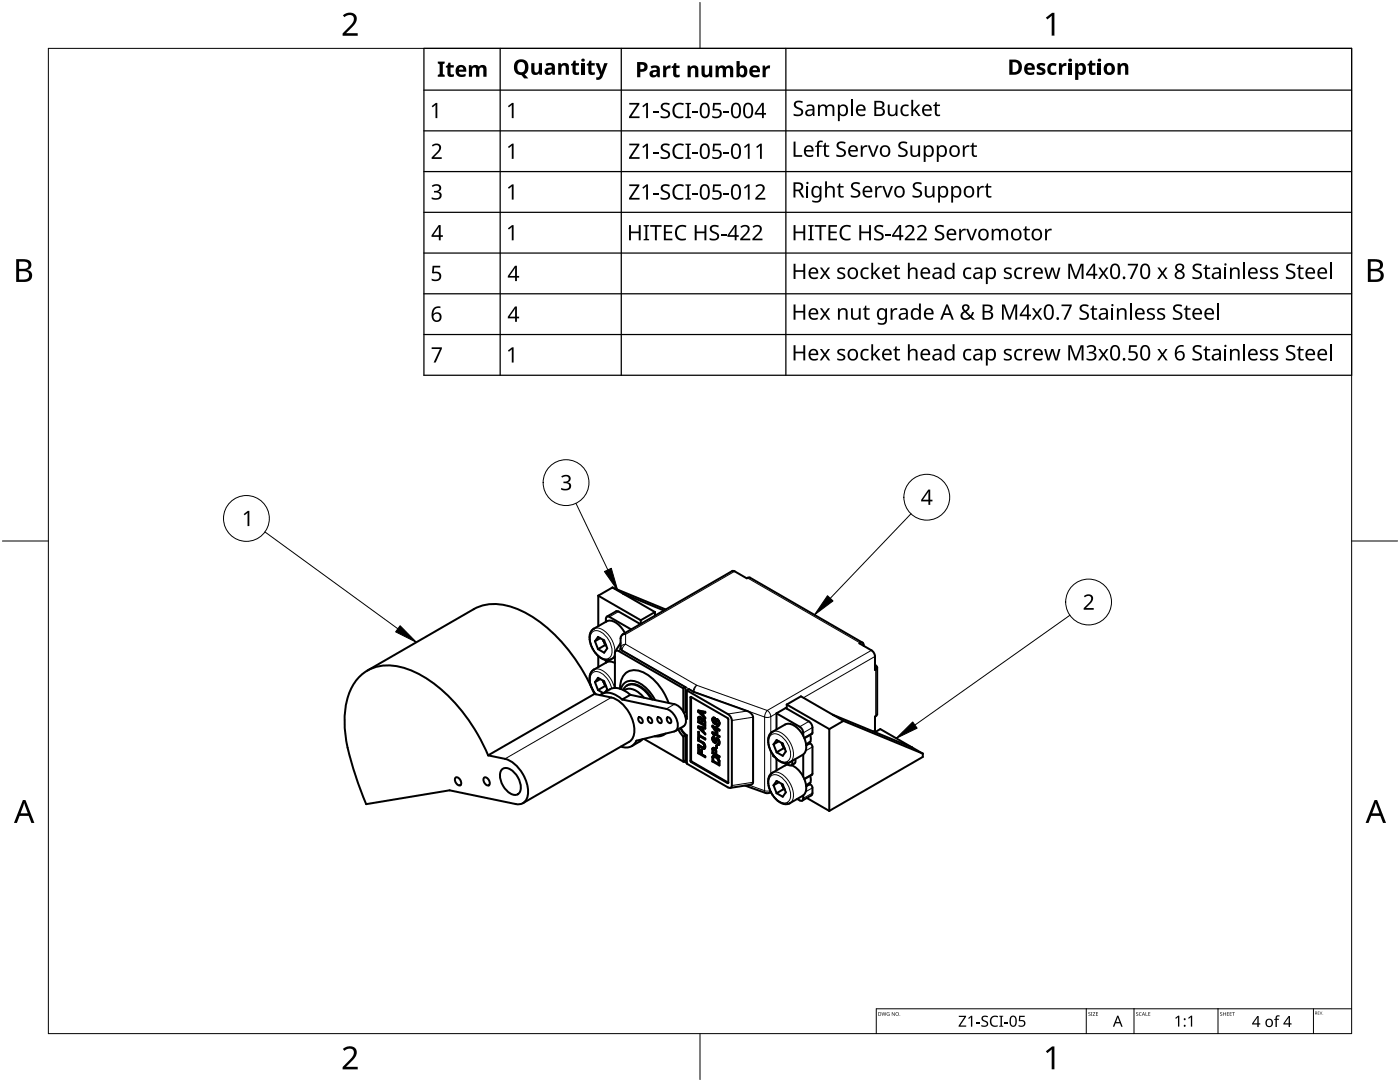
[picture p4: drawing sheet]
<svg xmlns="http://www.w3.org/2000/svg" width="279mm" height="216mm" viewBox="0 0 279 216" stroke-linecap="round" stroke-linejoin="round" font-family="sans-serif">
<g fill="none" stroke="#000" stroke-width=".4">
<path d="M119.4 118.9l8.5 4.9M119.4 118.9v6M122.2 117.2l-2.8 1.7M122.2 117.2l8.5 4.9M122.2 117.2l10.7 4.4M124.3 118.5l8.2 3.3M71.7 135.1a8.6 8.6 0 0 1 9.1-1.8 27.1 27.1 0 0 1 13.4 11.4 37.8 37.8 0 0 1 3.2 6l3.4 .7a7.2 7.2 0 0 1 4.5 7.3 1.91 1.91 0 0 1-2.4 1.7l-13.2-2.7-16.6 2.8-1.6-4.1a44 44 0 0 1-2.7-11.9 12.8 12.8 0 0 1 2.9-9.4zM73.3 133.8l21.2-12.2a9.7 9.7 0 0 1 8.9 0 29.9 29.9 0 0 1 13.5 13.2l1.7 3.7M118.6 138.5l3.4 .7a7.2 7.2 0 0 1 4.5 7.3l-.5 1.1-.4 .4-21.2 12.3M118.6 138.5l-21.2 12.2M118.7 128l.7-.9 1.2 .7 .6 1.6-.6 .8-1.2-.7M118.7 136.1l.7-.9 1.2 .8 .6 1.5-.4 .6"/>
<path d="M118.7 128l.7 1.5M118.7 136.1l.7 1.6M119.4 137.7l1 .6M119.4 130.9v2.2M119.8 138.7a2.93 2.93 0 0 1 3.7 .4l.7 .5M119.8 127.3l-1.1 .7M119.8 135.5l-1.1 .6M120.1 138.5a3.7 3.7 0 0 1 3.8-1l1.9 1.1M120.4 127.7l.4 1M120.4 135.8l.4 1.1M120.4 127.7l.5 1M120.4 135.8l.5 1.1"/>
<path d="M120.8 136.9l.2 .1M120.8 128.7l.2 .1M120.8 128.7l-1.4 .8M120.8 136.9l-1.4 .8M120.9 124.1l.1-1 .4-.1 4.6 2.6M120.9 131.7v.5M121.1 123l1.9-1 .3-.1 4.5 2.6M122.7 137.3v-7l.1-.3 .3-.2 .4 .1 12.9 7.5M122.7 132.3l-.7-.3h-.7l-2.8 1.6a2.85 2.85 0 0 0-.4 3.6l.8 1.3M123.7 137.4a3.4 3.4 0 0 1 2.2-3.6 5.3 5.3 0 0 1 4.5 1.8 12.2 12.2 0 0 1 3 4.7M123.9 128.3l-1.1 1.7M123.9 137.5a2.23 2.23 0 0 1 3.5-1.3 8.1 8.1 0 0 1 3.4 3.5"/>
<path d="M124.2 139.6l8.8 1.9a3.4 3.4 0 0 1 2.1 4.1l-.6 .4-7.5 1.8a2.26 2.26 0 0 1-3.1 1.2M124.4 137.7a2.01 2.01 0 0 1 3.2-.7 7 7 0 0 1 2.4 2.5M124.5 137.8a2.33 2.33 0 0 1 2.9 .3l1.1 1.1M124.7 126.3a4.1 4.1 0 0 0-3.2-2.5l-3 1.6a2.88 2.88 0 0 0-.4 3.8 3.9 3.9 0 0 0 3.4 2.5l1.2-.6M125.1 136.8a2.72 2.72 0 0 1 3.3 .6l1.3 1.3 .5 .9M125.8 138.6l8.8 1.9a3.4 3.4 0 0 1 2.1 4.2l-1.9 1.2M125.8 138.6l-1.6 1M127.9 123.8v.7M130.7 122.1l-2.8 1.7M130.7 122.1v.8M136.4 137.4v4.6M136.8 137.1v5l-.3 .2"/>
<path d="M136.8 137.1l-.4 .3M137.1 137.8l.4-.3 1 .6 11 4a1.44 1.44 0 0 1 .8 1v13.1l-.5 .4-4.1 .6M137.1 137.8v5.6l-.2-.1M137.1 137.8l8.1 4.7 .7 .7 .2 .6-.1 13.2a.51 .51 0 0 1-.8 .1l-8.1-4.7v-5.7l-.8-.7-.4-.8M137.9 139.1l-.1 .1v12.7l7.4 4.4 .1-.1M137.9 139.1l7.4 4.3v12.8M137.9 139.1v12.7l7.4 4.4M172.2 128.2l-22.5-12.9-.7 .1-2.7-1.5-21.9 12.6-.5 .6v2.3l.1 .3 12.8 7.4M172.4 128.9a.49 .49 0 0 0-.2-.7 .49 .49 0 0 0-.7 .2l2.4 1.4 .5 .5 .2 .7v2.7a.49 .49 0 0 0 .5-.5 .49 .49 0 0 0-.5-.5M175.1 133.2v9.3l-.5 .5-.1 3.1M91 155.1a1.04 1.04 0 0 1 .9 1.6 1.04 1.04 0 0 1-.9-1.6zM96.7 155.1a1.04 1.04 0 0 1 .9 1.6 1.04 1.04 0 0 1-.9-1.6z"/>
<path d="M100.1 153.6a1.65 1.65 0 0 1 2.4 .4 3.7 3.7 0 0 1 1.1 4.2 1.65 1.65 0 0 1-2.4-.4 3.7 3.7 0 0 1-1.1-4.2zM127.5 143.1a.75 .75 0 0 1 .6 1.2 .75 .75 0 0 1-.6-1.2zM128.2 147.5l-2.1 1.4M128.5 147.4l7.9 4.6M129.4 143.1a.75 .75 0 0 1 .6 1.2 .75 .75 0 0 1-.6-1.2zM131.3 143.1a.75 .75 0 0 1 .6 1.2 .75 .75 0 0 1-.6-1.2zM132.8 146.4l-1 .5h-1.2M133.2 143.1a.75 .75 0 0 1 .6 1.2 .75 .75 0 0 1-.6-1.2zM135.4 145.5l1 1.5M135.8 145.3l1 1.4M136.4 147v5M136.5 151.9l.6 .4"/>
<path d="M136.8 146.7v5l-.4 .3M136.8 146.7l-.4 .3M136.8 143h.3M139.3 146l.2 .1v1.3l-.2-.1zM139.3 145.2v-.3l1.5 .3v.2l-.4-.1h.4M139.3 150.3l1.5 .8v-.2l-.7-.4v-.9l-.2-.1v.9M139.3 142v-.2l1.5 .2v.2h-.4l.4-.1M139.3 142l1.5 1.4v-.2l-.4-.4M139.3 148.8v-.2l1.2 .6M139.3 147.8v-.2l1.1 .6M139.3 145.2l1.5 1.4v-.2l-.4-.4M139.3 143.3v.8"/>
<path d="M139.3 148.8l1 .5M139.3 147.8l1 .5M139.4 143.1l.2-.1 .3 .2M139.4 143.1l-.1 .2M139.5 145.1l.9 .1M139.5 145.1l.8 .2M139.5 142l.8 .1M139.5 142l.8 .7M139.5 142h.9M139.5 145.1l.8 .8M139.5 150.2l1.3 .8M139.5 147.7l-.2 .1"/>
<path d="M139.5 141.8v.1M139.5 143.2v.8M139.5 144.9v.2M139.5 148.7h.1M139.5 150.2v-1l-.2-.1v1.2M139.5 147.2l-.2 .1M139.5 143.2l-.2 .1M139.5 144l-.2 .1M139.5 141.9v.1M139.5 147.2h.1M139.5 145.1l-.2 .1M139.5 148.7l-.2 .1"/>
<path d="M139.5 150.2l-.2 .1M139.5 141.9l-.2 .1M139.5 145.1h.1M139.5 144l1.3 .8M139.5 148.7l.9 .6M139.5 146.6l1.3 .8v.2l-1.3-.8h.1l1.2 .6M139.5 143.1h-.1M139.5 143.1v.1M139.5 150.2l.4 .2M139.5 144l.4 .2M139.5 143v.1M139.5 143.3v.1"/>
<path d="M139.7 143.3h-.2M139.7 143.3h.1M139.7 143.2h.1M139.7 143.2l-.2 .1M139.8 143.3v.1M139.8 143.2h.1M139.8 143.2l-.1 .1M139.8 143.4l.1 .1M139.9 143.2l.1 .3M139.9 143.2l-.1 .1M139.9 143.5v.1M139.9 143.6v.6"/>
<path d="M140 143.3l-.2 .1M140 143.5a.57 .57 0 0 1 .8 .6v.8l-1.5-.8M140.1 149.6v.7l-.2 .1M140.1 143.4v.1M140.1 144.2h-.2M140.1 143.5l-.2 .1M140.1 143.5v.9l.5 .2M140.1 143.6v.1M140.2 143.4l-.3 .1M140.2 143.6h.1M140.2 143.6h-.1M140.3 142.1v.6"/>
<path d="M140.3 145.3v.6M140.3 148.3l.1 .1M140.3 149.3l.1 .1M140.3 148.1l.1 .1M140.3 142.7l.1 .1M140.3 145.9l.1 .1M140.3 143.6l.1 .1M140.4 143.5l-.3 .1M140.4 143.5h.1M140.4 143.5l-.2 .1M140.4 145.8l-.1 .1M140.4 143.7h.1"/>
<path d="M140.4 142.7h-.1M140.4 148.4l.1 .1M140.4 148.2l-.1 .1M140.4 148.2l.1 .1M140.4 149.3h-.1M140.4 149.3h.2M140.4 145.2l-.1 .1M140.4 142v.8M140.4 145.2v.8M140.4 142l-.1 .1M140.4 148.2l.3 .4M140.4 143.5l-.1 .1"/>
<path d="M140.4 143.5l.1 .1M140.5 143.7v.1M140.5 148.5v.2M140.5 148.3l-.1 .1M140.5 143.6l-.1 .1M140.5 143.8l.1 .2M140.5 148.7l.1 .1M140.5 149.1v.1M140.6 149.3h.1M140.6 149.3l-.2 .1M140.6 144l.1-.1v.6l-.1 .1M140.6 144v.6"/>
<path d="M140.6 148.8v.2M140.6 149l-.1 .1M140.6 143.7h-.1M140.6 148.5h-.1M140.7 143.8h-.2M140.7 148.6v.1M140.7 149.3l-.3 .1M140.7 148.6l-.2 .1M140.7 149l-.2 .1M140.7 149l-.2 .2M140.7 148.7v.1M140.7 148.9l-.1 .1"/>
<path d="M140.7 148.9v.1M140.7 148.8v.1M140.7 148.8h-.1M140.7 148.7v.6M142.2 146.3v-.2l1.4 .8v.2l-1.2-.7M142.2 143.5v.1M142.2 145v-.2l.8 .5M142.2 147.3v.2M142.2 149.5v.8M142.2 151.1v.8M142.2 145l.8 1.3M142.2 146.3l.2 .3"/>
<path d="M142.2 147.5v.1M142.2 143.6v.2M142.2 149.3l.2-.1 .3 .2M142.2 147.2l.3-.1v.2M142.2 149.3v.2M142.2 143.3v.2M142.2 143.8l.1 .2M142.2 151v.1M142.2 147.6l.1 .2M142.2 147.2v.1M142.3 147.8l.1 .2M142.3 144l.1 .2"/>
<path d="M142.3 151.8l1.3 .8M142.3 151.8l-.1 .1M142.3 150.2l-.1 .1M142.3 143.4v.5l.3 .3M142.3 144.9h.1M142.3 146.2h.1M142.3 147.2v.2M142.3 149.4v.8M142.3 151v.8M142.3 150.2l1.3 .8M142.3 147.4l-.1 .1M142.3 146.2l-.1 .1"/>
<path d="M142.3 147.4v.1M142.3 146.2l.1 .2M142.3 143.4l-.1 .1M142.3 149.4l-.1 .1M142.3 144.9l-.1 .1M142.3 151l-.1 .1M142.3 147.2l-.1 .1M142.3 144.9l.1 .2M142.3 150.2l.5 .2M142.3 143.7l-.1 .1M142.3 149.2l-.1 .1M142.3 147.1v.1"/>
<path d="M142.3 147.5v.1M142.3 149.2v.2M142.3 143.3h-.1M142.3 147.1l-.1 .1M142.3 150.9v.1M142.3 147.5l-.1 .1M142.3 150.9l-.1 .1M142.3 143.3v.1M142.3 149.4v.1M142.3 147.6l.4 .4M142.4 147l-.1 .1M142.4 149.2h-.1"/>
<path d="M142.4 147.3l-.1 .3M142.4 148l.1 .1M142.4 144.2l.1 .1M142.4 143.2l.5 .4M142.4 150.8l.8 .4M142.4 143.2l-.2 .1M142.4 150.8l-.2 .2M142.4 147.7l-.1 .1M142.4 150.8l-.1 .1M142.4 144h-.1M142.4 143.2l-.1 .1M142.4 146.4l.1-.1 1.1 .6"/>
<path d="M142.4 145.1l.1-.1 .6 .4-.1 .1M142.4 145.1l.6 .4M142.4 146.4l.2 .3-.2-.1M142.4 145.1l.6 .9M142.4 151l-.1 .8 1.1 .6M142.4 143.4l-.2 .2M142.5 146.5l-.1 .1M142.5 144.1l-.1 .1M142.5 149.4l.1 .1M142.5 149.4h-.2M142.5 147.2l-.1 .1M142.5 147.3h-.1"/>
<path d="M142.5 148.1l.1 .1M142.5 147.9h.1M142.5 147.9l-.1 .1M142.5 147.9l.1 .1M142.5 143.4l.2-.1-.3 .1M142.5 144.3l.1 .1M142.5 143.4h-.1M142.5 143.4h.1M142.5 151l.1 .1M142.5 151h-.1M142.5 149.3l-.2 .1M142.5 149.3v.1"/>
<path d="M142.5 149.3l.1 .1M142.6 149.5l.1 .1M142.6 143.4l.1 .1M142.6 144.2l.1 .1M142.6 149.4h-.1M142.6 149.4h.1M142.6 148l-.1 .1M142.6 148l.2 .1M142.6 151.1l.5 .2M142.7 150.9l-.3 .1M142.7 150.9l-.2 .1M142.7 150.9l.1 .1"/>
<path d="M142.7 144.3h-.2M142.7 144.3h.1M142.7 149.6v.1M142.7 144.2h-.1M142.7 143.5l.1 .2M142.7 143.3l-.1 .1M142.7 149.4l.2 .3v.8l.7 .4v.2l-1.4-.8M142.7 149.4l-.1 .1M142.7 149.7l.1 .1M142.8 148.1h.1M142.8 144.3l-.2 .1M142.8 148.1l-.2 .1"/>
<path d="M142.8 144.3h.1M142.8 149.8l.1-.1v.7h-.1M142.8 147.8l-.1 .2M142.8 147.6v.2M142.8 149.8v.6M142.8 144.1l-.1 .1M142.8 143.7v.2M142.8 143.5h-.1M142.8 151l.4 .2M142.8 151l-.2 .1M142.8 149.5l-.1 .1M142.8 147.5v.1"/>
<path d="M142.8 144v.1M142.8 143.9v.1M142.9 149.6l-.2 .1M142.9 144.3l-.1 .1M142.9 144.3v.1M142.9 147.8l-.2 .2M142.9 147.8l-.1 .1M142.9 143.6l.1-.1-.2 .2M142.9 143.6h.3l.4 .7M142.9 144.4l.1 .2M142.9 143.6v.2M142.9 147.5v.2"/>
<path d="M142.9 147.7l-.1 .1M142.9 147.7v.1M142.9 144l-.1 .1M142.9 147.5l-.1 .1M142.9 144l-.2 .2M142.9 148.7l.2 .1v.5l-.2-.1zM142.9 143.9v.3M142.9 144h.1M142.9 143.9l-.1 .1M142.9 147.4l-.1 .1M142.9 147.4v.1M142.9 143.8h.1"/>
<path d="M142.9 143.8l-.1 .1M142.9 144.2l.3 .4M142.9 143.8v.1M143 144.2l-.1 .1M143 147.3l-.2 .2M143 147.3l.2 .1 .3 .3M143 145.5v.5M143 144.6l.1 .1M143 144.3l-.1 .1M143 147.3l-.1 .1M143 143.7h.2M143 143.7l-.1 .1"/>
<path d="M143 146l.1 .2M143 147.5l-.1 .6-.3 .1M143.1 149.1l-.2 .1M143.1 148.8v.3M143.1 149.1h.1M143.1 144.5l-.1 .1M143.1 151.3l.1 .1M143.1 146h-.1M143.1 145.2l-.1 .1M143.1 145l.1 1.4-.2-.1M143.1 146.2l-.1 .1M143.1 146.2h.1"/>
<path d="M143.1 147.5h-.1M143.1 147.5l.1 .1M143.1 144.7l.1 .1M143.2 143.6h.1l-.3 .1M143.2 145.4l.4 .2v.2l-.4-.2 .1-.1 .3 .1M143.2 145l-.2-.1v.4M143.2 148.6h.1M143.2 143.7l.1 .2M143.2 151.4l.1 .1M143.2 147.6l.1 .1M143.2 144.6h.1M143.2 151.2l-.1 .1"/>
<path d="M143.2 151.2l.1 .1M143.2 151.2l.3 .4M143.3 147.4l-.3 .1M143.3 144.6l-.2 .1M143.3 147.4l-.1 .2M143.3 147.4l-.2 .1M143.3 144.6l.1 .1M143.3 151.5l.1 .2M143.3 147.7l.1 .1M143.3 143.7h-.1M143.3 148.5l-.1 .1M143.3 148.4v.1"/>
<path d="M143.3 148.5l.2 .1M143.3 144.6h-.1M143.3 143.9l.1 .2M143.3 151.3l-.1 .1M143.4 144.7l-.2 .1M143.4 144.7h.1M143.4 148.4h-.2v.2M143.4 151.7v.1M143.4 147.8v.2M143.4 148.3v.1M143.4 148v.3M143.4 151.8v.6"/>
<path d="M143.4 144.1v.1M143.4 144.5l-.1 .1M143.4 151.5h-.1M143.4 147.6l-.1 .1M143.4 144.4v.1M143.4 144.2v.2M143.4 143.8l-.1 .1M143.5 148.6h-.2M143.5 147.7l.1 .2M143.5 151.6l.1 .1M143.5 151.6l-.1 .1M143.5 147.8h-.1"/>
<path d="M143.5 144l-.1 .1M143.5 148.6h.1M143.5 147.8v.1M143.5 151.7h.1M143.5 151.7v.7h-.1M143.5 147.9v.3M143.5 151.7l-.1 .1M143.5 148.2l-.1 .1M143.5 147.9l-.1 .1M143.5 148.2l-.1 .2M143.5 144.4l-.2 .2M143.5 144.4l-.1 .1"/>
<path d="M143.6 147.9v.6l-.3 .1M143.6 151.7v1l-1.4-.8M143.6 144.1l-.2 .1M143.6 144.2v.4l-.4 .2M143.6 144.3l-.1 .1M143.6 144.3l-.2 .1M148.7 156.8l4.1 1.4 .6 .1 .4-.3M153.7 157.7h.1M153.7 157.7l.1 .3M153.8 146.3a3.7 3.7 0 0 0 .4 4.2l.1 .2M153.8 154.5a3.2 3.2 0 0 0-.1 3.2M153.8 146.3h.1"/>
<path d="M153.8 154.4v.1M153.8 146.3l2.9-1.7a2.67 2.67 0 0 1 3 1.3 4.2 4.2 0 0 1 .8 4.4l-2.9 1.8-.8 .2M154.3 150.7l.3 .3M154.3 150.7v.2l.3 .1M154.4 148.5l.6-.8 1.2 .7 .6 1.5-.6 .9-1.2-.7M154.4 156.7l.6-.9 1.2 .7 .6 1.6-.6 .9-1.2-.7M154.4 148.5l.6 1.6M154.4 156.7l.6 1.6M154.6 151l.4 .4M155 151.4l.8 .6 1 .3M155 142.3l1.8-1 4.6 2.6 .5 .6a2.53 2.53 0 0 1 .2 1.7l-.1 .3-1.5 .8M155 142.3l4.8 2.8 .4 .7 .1 1"/>
<path d="M155 142.3v3.3M155 151.4v2.3M155.4 147.9l-1 .6M155.4 156.1l-1 .6M156.4 157.5l.2 .1M156.4 149.3l.2 .1M156.4 149.3l-1.4 .8M156.4 157.5l-1.4 .8M156.6 149.3l-.6-1 .4 1M156.6 157.4l-.6-1 .4 1.1M157 140.6l2.8-1.7 8.5 4.9M157 140.6l8.5 4.9"/>
<path d="M157 140.6v.8M157.3 152.6l-.6 .1-2.9 1.7M157.9 152.7a5 5 0 0 1 2.9 5.3l-.6 .8-2.6 1.5a2.96 2.96 0 0 1-3.4-1.6l-.4-.7M158.1 151.9v.6a.42 .42 0 0 1-.7 .2l-.6-.4M158.7 151.5v.6l-.8 .6M160.3 158.7v.8l-.2 .3h-.3l-.7-.4M160.3 150.6v4.4M161 159.2l4.5 2.6M161.2 156.7h-.3M161.5 148.4l-.6 .3M161.5 156.5l-.6 .4M161.5 148.4a.62 .62 0 0 1 .6 .6v5.5l-1.6 1"/>
<path d="M161.5 156.5a.62 .62 0 0 1 .6 .7l-.1 1.4-1.9 1.2M161.5 156.3h.2M161.5 148.1h.2M161.7 154.8l.1 .4a1.4 1.4 0 0 1-.3 1.3M161.7 146.6l.1 .5a1.39 1.39 0 0 1-.3 1.3M161.7 148l-.8 .5h.3M161.7 156.2l-.8 .5M165.5 145.5v16.3M166.2 142.6l15.8 6.6M168.3 143.8l15.9 6.6M168.3 143.8l-2.8 1.7M174.6 146.1l1.1-.6 8.5 4.9"/>
<path d="M184.2 150.4v.6l-18.7 10.8"/>
</g>
<g fill="none" stroke="#000" stroke-width=".2">
<path d="M146.6 114l-21.7 12.6M149.2 115.3l22.5 13M118.1 126.3a1.73 1.73 0 0 1 2.6 .4 3.9 3.9 0 0 1 1.1 4.4 1.73 1.73 0 0 1-2.5-.5 3.9 3.9 0 0 1-1.2-4.3zM118.5 125.5a2.71 2.71 0 0 1 3.1 1.3 4.2 4.2 0 0 1 .8 4.4l-.4 .3M118.5 133.6a2.71 2.71 0 0 1 3.1 1.4l.6 1 .4 1.3M122 139.2l-21.2 12.2M122.1 137.4a4.6 4.6 0 0 0-2.8-3.4 1.37 1.37 0 0 0-1.5 1.8l.3 1.3 .9 1.5M123.5 122l-1.9 1.1M123.9 129.4l.2 .4M123.9 129.4l-.4 .5M124.1 129.8l14.2 8.2M124.1 129.8h.1"/>
<path d="M124.4 126.5l.5 .1M124.9 128.5a.92 .92 0 0 0-1 .9M124.9 126.6v1.9M124.9 128.5l14.1 8.2M124.9 128.5l-.5 .6-.3 .7M124.9 126.6a.92 .92 0 0 0-1 .8M137.9 139.1l-.1 .1M138.3 138h.2M138.3 138h.1M138.5 138v.1M138.5 138l14.1 5.1M139 136.7l-.5 .6-.2 .7"/>
<path d="M139 136.7l14.1 5.1M139 136.7l-.4 .7-.1 .6M173.9 129.8l-20.8 12M174.6 131l-14.3 8.2M174.8 133.6v9.3M134.6 140.5l-1.6 1M136.8 151.7l.3 .2M137.9 151.7l-.1 .1M138.1 152l-.2 .1M145.3 156.2l-.1 .1M149.1 141.9l-3.9 .6M149.4 156.6l3.2 1.2"/>
<path d="M150.3 156.1l-4.2 .6M150.3 143.1l-4.2 .7M152.6 157.8l.2 .4M152.6 143.1v14.7M153.1 141.8l-.4 .6-.1 .7M153.1 141.8l.5 .5 .2 .7M153.7 157.8h-1.1M153.7 146.8a1.73 1.73 0 0 1 2.6 .5 3.9 3.9 0 0 1 1.2 4.3 1.73 1.73 0 0 1-2.6-.4 3.9 3.9 0 0 1-1.2-4.4zM153.7 155a1.73 1.73 0 0 1 2.6 .4 3.9 3.9 0 0 1 1.2 4.4 1.73 1.73 0 0 1-2.6-.4 3.9 3.9 0 0 1-1.2-4.4zM153.8 157.9l-.2 .2M153.8 143l-.7 .2-.5-.1M153.8 143v3.3"/>
<path d="M153.8 149.9v4.5M154.2 146a2.71 2.71 0 0 1 3 1.4 4.2 4.2 0 0 1 .8 4.4l-.4 .3M154.2 154.2a2.71 2.71 0 0 1 3 1.4 4.2 4.2 0 0 1 .8 4.4l-.4 .3M155 142.3l-1.2 .7M157 141.2l-.2 .1M161.4 143.9l-1.8 1.1M162.1 157.2l-1.3 .8M162.1 158.2l-1.8 1.1M162.1 154.4l-1.6 .9M162.1 145.2l-1.8 1M162.1 146.2l-1.6 1M162.1 149l-1.3 .8"/>
<path d="M174.6 145.7l-.4 .2"/>
</g>
<path d="M9.7 9.7h260v196.5h-260z" fill="none" stroke="#000" stroke-width=".2"/>
<path d="M139.7 .5v9.2M.5 108h9.2M269.7 108h9.2M139.7 206.2v9.2" fill="none" stroke="#000" stroke-width=".2"/>
<g fill="#000">
<path d="M68.4 3.1a1.64 1.64 0 0 1 2.8 .4 2.52 2.52 0 0 1-1.2 2.2l-.9 .9h2.3v.5h-3v-.4l1.2-1.2a1.95 1.95 0 0 0 .9-2.2 1.23 1.23 0 0 0-1.8 .1zM208.7 3.5l1.3-.9h.4v4.5h-.5v-4l-.9 .8zM68.4 209.3a1.64 1.64 0 0 1 2.8 .4 2.52 2.52 0 0 1-1.2 2.2l-.9 1h2.3v.5h-3v-.5l1.2-1.2a1.95 1.95 0 0 0 .9-2.1 1.23 1.23 0 0 0-1.8 .1zM208.7 209.8l1.3-1h.4v4.6h-.5v-4l-.9 .7z"/>
<path d="M3.2 51.7h1.3a1.28 1.28 0 0 1 1.7 1.3 1.04 1.04 0 0 1-.8 .9 1.23 1.23 0 0 1 1 1.5 1.23 1.23 0 0 1-1.6 .9h-1.6zM3.8 54.1v1.7h.9a.86 .86 0 0 0 1.1-.9 .86 .86 0 0 0-1.1-.8zM3.8 52.2v1.4h.8a.78 .78 0 0 0 1.1-.7 .78 .78 0 0 0-1.1-.7z"/>
<path d="M273 51.7h1.3a1.28 1.28 0 0 1 1.7 1.3 1.04 1.04 0 0 1-.9 .9 1.23 1.23 0 0 1 1 1.5 1.23 1.23 0 0 1-1.5 .9h-1.6zM273.6 54.1v1.7h.9a.86 .86 0 0 0 1.1-.9 .86 .86 0 0 0-1.2-.8zM273.6 52.2v1.4h.8a.78 .78 0 0 0 1-.7 .78 .78 0 0 0-1.1-.7z"/>
<path d="M4.6 159.6h.5l1.8 4.6h-.6l-.6-1.4h-1.8l-.5 1.4h-.6zM4.8 160.2l-.7 2.1h1.4z"/>
<path d="M274.3 159.6h.5l1.8 4.6h-.6l-.5-1.4h-1.8l-.6 1.4h-.6zM274.6 160.2l-.7 2.1h1.4z"/>
</g>
<path d="M216.8 201.3v4.9M226.3 201.3v4.9M243.1 201.3v4.9M262.1 201.3v4.9M269.7 201.3h-94.8v4.9" fill="none" stroke="#000" stroke-width=".2"/>
<g fill="#000">
<path d="M175.9 202l.3 .6 .2-.6 .2 .6 .3-.6-.2 .7-.3-.6-.3 .6zM177 202.1l.5-.1-.4 .1-.1 .2 .3 .3h.2v-.2l-.2-.1h.2v.4l-.5-.1zM178 202l.5 .6 .1-.6v.7l-.5-.6-.1 .6zM191.4 202.7h1.4v.2l-1.2 1.7h1.2v.3h-1.5v-.2l1.2-1.8h-1.1zM193.2 203.1l.6-.4h.2v2.2h-.2v-1.9l-.4 .3zM194.8 203.9h.8v.3h-.8zM196 202.9a1.03 1.03 0 0 1 1.2-.1l-.1 .2-.3-.1a.41 .41 0 0 0-.6 .2 .41 .41 0 0 0 .4 .6 .66 .66 0 0 1 .6 .8 .66 .66 0 0 1-.9 .4l-.5-.1v-.3l.5 .2a.43 .43 0 0 0 .6-.4 .43 .43 0 0 0-.5-.4 .63 .63 0 0 1-.4-1zM197.8 203a1.22 1.22 0 0 1 1.4-.2l-.1 .2a.88 .88 0 0 0-1.3 .8 .88 .88 0 0 0 1.3 .8v.2a1.14 1.14 0 0 1-1.4-.4 1.14 1.14 0 0 1 .1-1.4zM199.4 202.7h.8v.1l-.2 .1v1.7l.2 .1v.2h-.8v-.2l.3-.1v-1.7l-.3-.1zM200.5 203.9h.7v.3h-.7zM203.4 202.7h1.1v.2h-.9v.7a.75 .75 0 0 1 1.1 .7 .75 .75 0 0 1-1.2 .6l-.2-.1v-.3l.2 .1a.51 .51 0 0 0 .9-.3 .51 .51 0 0 0-.8-.5l-.3-.1zM217.2 202h.3l.1 .1a.18 .18 0 0 0-.2 0 .18 .18 0 0 0-.1 .2 .18 .18 0 0 0 .3 0 .23 .23 0 0 1-.1 .4 .23 .23 0 0 1-.3-.1 .18 .18 0 0 0 .3 .1 .18 .18 0 0 0 0-.3l-.3-.2z"/>
<path d="M217.7 202h.3v.7h-.3zM218.1 202h.5l-.4 .6 .4 .1h-.5l.4-.7zM218.7 202h.4h-.3v.3h.3l-.3 .1v.2l.3 .1h-.4zM226.8 202h.2l.1 .1a.18 .18 0 0 0-.2 0 .18 .18 0 0 0 0 .2 .18 .18 0 0 0 .2 0 .23 .23 0 0 1 0 .4 .23 .23 0 0 1-.4-.1 .18 .18 0 0 0 .3 .1 .18 .18 0 0 0 0-.3l-.2-.2zM227.4 202.1l.2-.1 .2 .1a.29 .29 0 0 0-.4 .2 .29 .29 0 0 0 .4 .3l-.1 .1-.3-.1zM228.6 202l.1 .6 .3 .1h-.4zM229.2 202h.4h-.3v.3h.2l-.2 .1v.2l.3 .1h-.4zM234.5 203.1l.6-.4h.3v2.1h-.3v-1.9l-.4 .4zM237.1 203.1l.6-.4h.2v2.1h-.2v-1.9l-.4 .4zM243.5 202h.3l.1 .1a.18 .18 0 0 0-.3 0 .18 .18 0 0 0 0 .2 .18 .18 0 0 0 .3 0 .23 .23 0 0 1-.1 .4 .23 .23 0 0 1-.3-.1 .18 .18 0 0 0 .2 .1 .18 .18 0 0 0 .1-.3l-.3-.2zM244.1 202l.1 .3h.4v-.3v.7v-.3h-.4l-.1 .3zM244.8 202h.5h-.4v.3h.3l-.3 .1v.2l.4 .1h-.5z"/>
<path d="M245.4 202h.4h-.3v.3h.3l-.3 .1v.2l.3 .1h-.4zM245.9 202h.5h-.2v.7l-.1-.7zM254.7 202.7l.3-.1h.4l-.1 .3-.3-.1-.2 .2v.3h.4v.2h-.4v1.4h-.2v-1.4h-.3l.3-.2zM263 201.8h.3l-.2 .1v.2h.2l-.2 .1v.2l.2 .1h-.3zM263.4 201.8l.2 .6 .3-.6-.2 .7z"/>
<path d="M175.3 202l.5 .1 .1 .3-.2 .2-.4 .1zM175.4 202v.6h.2l.1-.4z"/>
<path d="M178.7 202.3a.36 .36 0 0 1 .7 0 .36 .36 0 0 1-.7 0zM178.8 202.3a.3 .3 0 0 0 .6 0 .3 .3 0 0 0-.6 0z"/>
<path d="M201.7 202.8a.79 .79 0 0 1 1 0 .79 .79 0 0 1 .2 1 .8 .8 0 0 1-.7 1.1 .8 .8 0 0 1-.7-1.1zM201.9 203a1.35 1.35 0 0 0 .2 1.7 .59 .59 0 0 0 .6-.9 .57 .57 0 0 0-.1-.7 .57 .57 0 0 0-.6-.2z"/>
<path d="M223 202.7h.2l.9 2.2h-.3l-.3-.7h-.9l-.2 .7h-.3zM223.1 203l-.4 .9h.7z"/>
<path d="M228.2 202l.3 .7-.2-.2h-.2l-.2 .2zM228.2 202.1l-.1 .3h.2z"/>
<path d="M250.9 202.7h.3v1.5h.3v.2h-.3v.5h-.3v-.5h-1v-.2zM250.9 203l-.8 1.2h.8z"/>
<path d="M252.7 203.5a.81 .81 0 0 1 1.2 .1 .81 .81 0 0 1-.2 1.1 .81 .81 0 0 1-1.1-.2l-.1-.6zM253 203.6a.6 .6 0 0 0-.2 .8 .6 .6 0 0 0 .9 .2v-.2a.56 .56 0 0 0 0-.7 .56 .56 0 0 0-.7-.1z"/>
<path d="M257.2 202.7h.2v1.5h.4v.2h-.4v.5h-.2v-.5h-1.1v-.2zM257.2 203l-.8 1.2h.8z"/>
<path d="M262.5 201.8h.1a.17 .17 0 0 1 .2 .2 .17 .17 0 0 1-.1 .2l.2 .3-.2-.3-.2 .3zM262.5 201.9v.2h.2l.1-.1z"/>
<circle cx="179.6" cy="202.6" r=".07"/>
<circle cx="236.4" cy="204.7" r=".2"/>
<circle cx="236.4" cy="203.4" r=".2"/>
<circle cx="264" cy="202.4" r=".05"/>
</g>
<g fill="#000">
<path d="M87.4 12.3h1.3v.4l-.3 .1v2l.3 .2v.3h-1.3v-.3l.3-.2v-2l-.3-.1zM89.5 12.5h.4v.5h.7v.5h-.7v1.1a.39 .39 0 0 0 .3 .3 .39 .39 0 0 0 .4-.1v.5h-.1a.78 .78 0 0 1-1.2-.7v-1.1h-.3v-.3l.3-.2zM93.6 13h.5v.3a.97 .97 0 0 1 1.5 0 .82 .82 0 0 1 .9-.3 .82 .82 0 0 1 .6 .8v1.5h-.6v-1.5a.41 .41 0 0 0-.5-.3 .41 .41 0 0 0-.3 .5v1.3h-.7v-1.5a.42 .42 0 0 0-.5-.3 .42 .42 0 0 0-.3 .5v1.3h-.6zM106 12.6h.7v1.4a.45 .45 0 0 0 .4 .5 .45 .45 0 0 0 .4-.6v-1.3h.7v2.3h-.5l-.1-.3a.88 .88 0 0 1-1 .3 .88 .88 0 0 1-.6-.8zM111.4 12.6h.5l.1 .3a.88 .88 0 0 1 .9-.3 .88 .88 0 0 1 .6 .8v1.5h-.6v-1.3a.45 .45 0 0 0-.5-.6 .45 .45 0 0 0-.4 .6v1.3h-.6zM114.5 12.1h.4v.5h.6v.5h-.6v1.1a.39 .39 0 0 0 .3 .3 .39 .39 0 0 0 .4-.1v.5h-.2a.78 .78 0 0 1-1.1-.7v-1.1h-.3v-.3l.3-.2zM116 12.6h.7v2.3h-.7zM117.6 12.1h.4v.5h.7v.5h-.7v1.1a.39 .39 0 0 0 .3 .3 .39 .39 0 0 0 .4-.1v.5h-.1a.78 .78 0 0 1-1.2-.7v-1.1h-.3v-.3l.3-.2zM118.8 12.6h.7l.6 1.7 .5-1.7h.7l-1 2.6a1.03 1.03 0 0 1-1.3 .7v-.5h.5l.3-.5zM132.3 13.1h.5l.1 .4 .4-.4h.5v.6a.61 .61 0 0 0-.8 .5v1.2h-.7zM134.6 12.6h.4v.5h.6v.5h-.6v1.1a.39 .39 0 0 0 .2 .3 .39 .39 0 0 0 .4-.1v.4l-.1 .1a.78 .78 0 0 1-1.2-.7v-1.1h-.3v-.3l.4-.2zM137.2 13.1h.5l.1 .3a.88 .88 0 0 1 1-.3 .88 .88 0 0 1 .6 .8v1.5h-.7v-1.3a.45 .45 0 0 0-.5-.6 .45 .45 0 0 0-.3 .6v1.3h-.7z"/>
<path d="M140 13.1h.6v1.3a.45 .45 0 0 0 .5 .6 .45 .45 0 0 0 .4-.6v-1.3h.6v2.3h-.4l-.1-.3a.88 .88 0 0 1-1 .3 .88 .88 0 0 1-.6-.8zM142.8 13.1h.5l.1 .3a.96 .96 0 0 1 1.5 0 .82 .82 0 0 1 .9-.3 .82 .82 0 0 1 .5 .8v1.5h-.6v-1.5a.41 .41 0 0 0-.5-.3 .41 .41 0 0 0-.3 .5v1.3h-.6l-.1-1.5a.42 .42 0 0 0-.5-.3 .42 .42 0 0 0-.3 .5v1.3h-.6zM152.2 13.1h.5l.1 .4 .4-.4h.5l-.1 .6a.61 .61 0 0 0-.8 .5v1.2h-.6zM207 12.8a1.47 1.47 0 0 1 1.6-.1l-.2 .5-.1-.1a.48 .48 0 0 0-.8 .1l.4 .3a.77 .77 0 0 1 .8 .8 .77 .77 0 0 1-1 .7l-.8-.2v-.5a.91 .91 0 0 0 1.1 0v-.1l-.5-.3a.72 .72 0 0 1-.5-1.1zM209.3 12.9l.5-.3h.7l.4 .1-.2 .5a.67 .67 0 0 0-1.1 .5 .67 .67 0 0 0 1 .6l.2-.1v.6a1.21 1.21 0 0 1-1.6-.2 1.21 1.21 0 0 1 0-1.6zM211.3 12.6h.5l.1 .4 .4-.4h.5v.6a.61 .61 0 0 0-.8 .5v1.2h-.7zM213.3 12.6h.6v2.3h-.6zM217.6 12.1h.4v.5h.6v.5h-.6v1.1a.39 .39 0 0 0 .2 .3 .39 .39 0 0 0 .4-.1v.5h-.1a.78 .78 0 0 1-1.2-.7v-1.1h-.3v-.3l.4-.2zM219.1 12.6h.6v2.3h-.6zM223 12.6h.5l.1 .3a.88 .88 0 0 1 1-.3 .88 .88 0 0 1 .6 .8v1.5h-.7v-1.3a.45 .45 0 0 0-.4-.6 .45 .45 0 0 0-.4 .6v1.3h-.7zM86.1 21.2l.9-.7h.3v3.1h-.4v-2.7l-.6 .5zM86.2 37.1a1.06 1.06 0 0 1 1.1-.4 1.06 1.06 0 0 1 .7 .9l-.2 .5-.4 .1a.82 .82 0 0 1 .8 .9 .82 .82 0 0 1-1 .7l-1.1-.1v-.3a1.08 1.08 0 0 0 1.6-.3 .62 .62 0 0 0-.8-.7h-.3v-.3a.7 .7 0 0 0 .8-.1 .7 .7 0 0 0 .2-.7 .89 .89 0 0 0-1.3 0z"/>
<path d="M86.2 29a1.01 1.01 0 0 1 1.1-.4 1.01 1.01 0 0 1 .7 1l-.3 .6-1.1 1.2h1.6v.3h-2.1v-.3l1.1-1.1a.72 .72 0 0 0 .5-.7 .72 .72 0 0 0-.5-.6l-.8 .2zM101.4 21.2l.8-.7h.3v3.1h-.4v-2.7l-.5 .5zM101.4 29.3l.8-.6h.3v3h-.4v-2.6l-.5 .5zM101.4 37.4l.8-.6h.3v3h-.4v-2.6l-.5 .5zM125.6 20.5h2v.3l-1.6 2.4h1.6v.4h-2.1v-.3l1.6-2.4h-1.5zM125.6 28.7h2v.2l-1.6 2.5h1.6v.3h-2.1v-.3l1.6-2.4h-1.5zM125.6 36.8h2v.3l-1.6 2.4h1.6v.3h-2.1v-.3l1.6-2.4h-1.5zM128.2 21.2l.8-.7h.3v3.1h-.4l.1-2.7-.6 .5zM128.2 29.3l.8-.6h.3v3h-.4l.1-2.6-.6 .4zM128.2 37.4l.8-.6h.3v3h-.4l.1-2.6-.6 .5zM130.4 22.3h1v.3h-1zM130.4 30.4h1v.3h-1z"/>
<path d="M130.4 38.5h1v.4h-1zM132 20.8a1.43 1.43 0 0 1 1.7-.1l-.2 .3-.1-.1a.64 .64 0 0 0-.8-.1 .64 .64 0 0 0-.3 .6l.5 .4a.93 .93 0 0 1 .9 1.2 .93 .93 0 0 1-1.3 .6l-.6-.1v-.4a1.08 1.08 0 0 0 1.5-.2 1.08 1.08 0 0 0-1-.9 .8 .8 0 0 1-.3-1.2zM132 28.9a1.43 1.43 0 0 1 1.7-.1l-.2 .3-.1-.1a.64 .64 0 0 0-.8-.1 .64 .64 0 0 0-.3 .6l.5 .5a.93 .93 0 0 1 .9 1.1 .93 .93 0 0 1-1.3 .6l-.6-.1v-.4a1.08 1.08 0 0 0 1.5-.2 1.08 1.08 0 0 0-1-.9 .8 .8 0 0 1-.3-1.2zM132 37.1a1.43 1.43 0 0 1 1.7-.2l-.2 .3h-.1a.64 .64 0 0 0-.8-.2 .64 .64 0 0 0-.3 .7l.5 .4a.93 .93 0 0 1 .9 1.1 .93 .93 0 0 1-1.3 .7l-.6-.2v-.3a1.08 1.08 0 0 0 1.5-.2 1.08 1.08 0 0 0-1-.9 .8 .8 0 0 1-.3-1.2zM134.6 20.9a1.7 1.7 0 0 1 1.9-.2l-.2 .3a1.19 1.19 0 0 0-1.4 .1 1.19 1.19 0 0 0-.2 1.5 1.15 1.15 0 0 0 1.7 .6v.3a1.56 1.56 0 0 1-1.9-.4 1.56 1.56 0 0 1-.1-1.9zM134.6 29a1.7 1.7 0 0 1 1.9-.2l-.2 .3a1.19 1.19 0 0 0-1.4 .2 1.19 1.19 0 0 0-.2 1.4 1.15 1.15 0 0 0 1.7 .6v.3a1.56 1.56 0 0 1-1.9-.3 1.56 1.56 0 0 1-.1-1.9zM134.6 37.2a1.7 1.7 0 0 1 1.9-.3l-.2 .3a1.19 1.19 0 0 0-1.4 .2 1.19 1.19 0 0 0-.2 1.4 1.15 1.15 0 0 0 1.7 .6v.3a1.56 1.56 0 0 1-1.9-.3 1.56 1.56 0 0 1-.1-1.9zM136.8 20.5h1.1v.3h-.4v2.5h.4v.3h-1.1v-.3h.4v-2.5h-.4zM136.8 28.7h1.1v.2l-.4 .1v2.4l.4 .1v.2h-1.1v-.2l.4-.1v-2.4l-.4-.1zM136.8 36.8h1.1v.2l-.4 .1v2.4l.4 .1v.2h-1.1v-.2l.4-.1v-2.4l-.4-.1zM138.2 22.3h1.1v.3h-1.1zM138.2 30.4h1.1v.3h-1.1z"/>
<path d="M138.2 38.5h1.1v.4h-1.1zM142.3 20.5h1.5v.4h-1.2v.9a1.02 1.02 0 0 1 1.5 .8 1.02 1.02 0 0 1-1.4 1l-.6-.2v-.3a.88 .88 0 0 0 1 .2 .88 .88 0 0 0 .6-.8 .85 .85 0 0 0-1.3-.4l-.2-.1zM142.3 28.7h1.5v.3h-1.2v.9a1.02 1.02 0 0 1 1.5 .8 1.02 1.02 0 0 1-1.4 1l-.6-.1v-.4a.88 .88 0 0 0 1 .2 .88 .88 0 0 0 .6-.8 .85 .85 0 0 0-1.3-.4l-.2-.1zM142.3 36.8h1.5v.3h-1.2v.9a1.02 1.02 0 0 1 1.5 .8 1.02 1.02 0 0 1-1.4 1.1l-.6-.2v-.4a.88 .88 0 0 0 1 .3 .88 .88 0 0 0 .6-.9 .85 .85 0 0 0-1.3-.4l-.2-.1zM144.5 22.3h1v.3h-1zM144.5 30.4h1v.3h-1zM144.5 38.5h1v.4h-1zM148.5 29.3l.8-.6h.3v3h-.4l.1-2.6-.6 .4zM148.5 37.4l.8-.6h.3v3h-.4l.1-2.6-.6 .5zM150.9 29.3l.8-.6h.3v3h-.3v-2.6l-.6 .4zM150.8 37.1a1.01 1.01 0 0 1 1.1-.4 1.01 1.01 0 0 1 .7 1l-.3 .6-1.1 1.2h1.5v.3h-2v-.3l1.1-1.1a.72 .72 0 0 0 .5-.7 .72 .72 0 0 0-.5-.6l-.8 .3zM158.4 28.3h.4v2.7h1.3v.3h-1.7z"/>
<path d="M158.6 20.4a1.43 1.43 0 0 1 1.6-.2l-.1 .4-.2-.1a.65 .65 0 0 0-.7-.1 .65 .65 0 0 0-.4 .6l.5 .4a.93 .93 0 0 1 1 1.1 .93 .93 0 0 1-1.3 .7l-.6-.1v-.4a1.08 1.08 0 0 0 1.5-.2 1.08 1.08 0 0 0-1.1-.9 .8 .8 0 0 1-.2-1.2zM163.2 28.2l.8-.1h.2l-.1 .3a.48 .48 0 0 0-.5 0 .48 .48 0 0 0-.2 .6h.6v.3h-.6v2h-.3v-2h-.4v-.2l.4-.1zM164.6 28.5h.2v.5h.7v.3h-.7v1.3l.2 .4h.5v.3a.69 .69 0 0 1-1.1-.7v-1.3h-.3v-.2l.4-.1zM163.2 20.9h.3l.1 .3a.86 .86 0 0 1 1.4 0 .81 .81 0 0 1 .9-.3 .81 .81 0 0 1 .6 .8v1.5h-.4v-1.5a.56 .56 0 0 0-.6-.6 .56 .56 0 0 0-.4 .8v1.3h-.4v-1.5a.57 .57 0 0 0-.7-.5 .57 .57 0 0 0-.4 .8v1.2h-.4zM164.7 36.2h.3v1.2a.87 .87 0 0 1 1-.3 .87 .87 0 0 1 .6 .8v1.5h-.4v-1.4a.61 .61 0 0 0-.7-.6 .61 .61 0 0 0-.5 .8v1.2h-.3zM167.5 36.6h.2v.5h.7v.3h-.7v1.3l.2 .4h.5v.3a.69 .69 0 0 1-1.1-.7v-1.3h-.3v-.2l.3-.1zM167.1 28.5a1.44 1.44 0 0 1 1.7-.1l-.2 .3-.2-.1a.65 .65 0 0 0-.7-.1 .65 .65 0 0 0-.3 .6l.5 .5a.93 .93 0 0 1 .9 1.1 .93 .93 0 0 1-1.3 .6l-.6-.1v-.4a1.08 1.08 0 0 0 1.5-.2 1.08 1.08 0 0 0-1-.9 .8 .8 0 0 1-.3-1.2zM170 36.7a1.44 1.44 0 0 1 1.6-.2l-.1 .3h-.2a.65 .65 0 0 0-.7-.2 .65 .65 0 0 0-.4 .6l.5 .5a.93 .93 0 0 1 1 1.1 .93 .93 0 0 1-1.3 .6l-.6-.1v-.4a1.08 1.08 0 0 0 1.5-.2 1.08 1.08 0 0 0-1.1-.9 .8 .8 0 0 1-.2-1.1zM171.8 29h.3l.1 .4 .4-.4h.5v.3h-.4a.73 .73 0 0 0-.5 .8v1.2h-.4zM173.2 29h.4l.7 2 .6-2h.4l-.8 2.3h-.5zM174.7 37.1h.3v.4l.4-.3 .6-.1v.4h-.5a.73 .73 0 0 0-.5 .7v1.2h-.3zM176.1 37.1h.4l.6 2 .7-2h.4l-.8 2.3h-.5z"/>
<path d="M177.2 20.9h.4v1.4a.61 .61 0 0 0 .7 .6 .61 .61 0 0 0 .4-.8v-1.2h.4v2.3h-.3l-.1-.3a.88 .88 0 0 1-.9 .3 .88 .88 0 0 1-.6-.8zM180.1 21.1l.4-.2h.6l.3 .1-.1 .3a.83 .83 0 0 0-1.2 .7 .83 .83 0 0 0 1.1 .8l.1-.1v.4a1.14 1.14 0 0 1-1.3-.2 1.14 1.14 0 0 1-.2-1.4zM179.4 28.5a1.44 1.44 0 0 1 1.7-.1l-.1 .3-.2-.1a.65 .65 0 0 0-.7-.1 .65 .65 0 0 0-.4 .6l.5 .5a.93 .93 0 0 1 .9 1.1 .93 .93 0 0 1-1.3 .6l-.6-.1v-.4a1.08 1.08 0 0 0 1.6-.2 1.08 1.08 0 0 0-1.1-.9 .8 .8 0 0 1-.3-1.2zM181.7 29h.4v1.5a.61 .61 0 0 0 .7 .5 .61 .61 0 0 0 .4-.8v-1.2h.4v2.3h-.3v-.3a.88 .88 0 0 1-1 .3 .88 .88 0 0 1-.6-.8zM181.9 19.9h.3v2.1l1-1.1h.5l-.9 .9 .9 1.4h-.4l-.8-1.1-.3 .2v.9h-.3zM182.3 36.7a1.43 1.43 0 0 1 1.7-.2l-.2 .3h-.2a.65 .65 0 0 0-.7-.2 .65 .65 0 0 0-.3 .6l.5 .5a.93 .93 0 0 1 .9 1.1 .93 .93 0 0 1-1.3 .6l-.6-.1v-.4a1.08 1.08 0 0 0 1.5-.2 1.08 1.08 0 0 0-1-.9 .8 .8 0 0 1-.3-1.1zM184.6 37.1h.3v1.5a.61 .61 0 0 0 .8 .5 .61 .61 0 0 0 .4-.8v-1.2h.4v2.3h-.3l-.1-.3a.88 .88 0 0 1-.9 .3 .88 .88 0 0 1-.6-.8zM186.7 20.3h.2v.6h.7v.3h-.7v1.3l.3 .4 .4-.1v.3a.69 .69 0 0 1-1-.6v-1.3h-.4v-.2l.4-.2zM192.1 29h.4v.4l.4-.4h.6l-.1 .3h-.4a.73 .73 0 0 0-.5 .8v1.2h-.4zM194.1 28.5h.2v.5h.7v.3h-.7v1.3l.2 .4h.5v.3a.69 .69 0 0 1-1.1-.7v-1.3h-.3v-.2l.3-.1zM195 37.1h.3l.1 .4 .4-.3 .6-.1-.1 .4h-.4a.73 .73 0 0 0-.5 .7v1.2h-.4zM197 36.6h.2v.5h.6v.3h-.6v1.3l.2 .4h.5v.3a.69 .69 0 0 1-1.1-.7v-1.3h-.3v-.2l.3-.1z"/>
<path d="M86.3 53h1.6v.4h-1.2l-.1 .8a1.02 1.02 0 0 1 1.5 .9 1.02 1.02 0 0 1-1.4 1l-.6-.2v-.3a.88 .88 0 0 0 1 .2 .88 .88 0 0 0 .6-.8 .85 .85 0 0 0-1.3-.4l-.2-.1zM101.4 45.6l.8-.7h.3v3.1h-.4v-2.7l-.5 .5zM125.5 44.9h.4v1.3h1.6v-1.3h.4v3.1h-.4v-1.5h-1.6v1.5h-.4zM128.4 44.9h1.1v.2l-.3 .1v2.4l.3 .1v.3h-1.1v-.3l.4-.1v-2.4l-.4-.1zM129.8 44.9h2.2v.4h-.9v2.7h-.4v-2.7h-.9zM132.5 44.9h1.7v.4h-1.3v.9h1.2v.3h-1.2v1.1h1.3v.4h-1.7zM135.1 45.3a1.69 1.69 0 0 1 1.9-.3l-.2 .4a1.19 1.19 0 0 0-1.4 .1 1.19 1.19 0 0 0-.2 1.5 1.15 1.15 0 0 0 1.7 .5v.4a1.56 1.56 0 0 1-1.9-.4 1.56 1.56 0 0 1-.1-1.9zM138.6 44.9h.4v1.3h1.6v-1.3h.4v3.1h-.4v-1.5h-1.6v1.5h-.4zM141.8 45.2a1.43 1.43 0 0 1 1.6-.2l-.1 .4-.2-.1a.64 .64 0 0 0-.7-.1 .64 .64 0 0 0-.4 .6l.6 .4a.93 .93 0 0 1 .9 1.1 .93 .93 0 0 1-1.3 .7l-.6-.2v-.3a1.08 1.08 0 0 0 1.5-.2 1.08 1.08 0 0 0-1-.9 .8 .8 0 0 1-.3-1.2zM143.9 46.6h1v.4h-1zM147.8 45.2a1.01 1.01 0 0 1 1.1-.3 1.01 1.01 0 0 1 .7 1l-.3 .5-1.1 1.2h1.5v.4h-2v-.4l1.1-1.1a.72 .72 0 0 0 .4-.6 .72 .72 0 0 0-.4-.7l-.8 .3zM150.2 45.2a1.01 1.01 0 0 1 1.2-.3 1.01 1.01 0 0 1 .6 1l-.2 .5-1.2 1.2h1.6v.4h-2v-.4l1-1.1a.72 .72 0 0 0 .5-.6 .72 .72 0 0 0-.5-.7l-.8 .3z"/>
<path d="M158.4 44.9h.4v1.3h1.5v-1.3h.4v3.1h-.4v-1.5h-1.5v1.5h-.4zM158.4 52.6h.4v1.3h1.5v-1.3h.4v3.1h-.4v-1.5h-1.5v1.5h-.4zM161.3 44.9h1.1v.2l-.4 .1v2.4l.4 .1v.3h-1.1v-.3l.3-.1v-2.4l-.3-.1zM162.6 44.9h2.3v.4h-1v2.7h-.3v-2.7h-1zM163.6 53.4h.5l.5 .8 .6-.8h.4l-.7 1.1 .8 1.2h-.4l-.7-.9-.6 .9h-.4l.8-1.2zM165.3 44.9h1.7v.4h-1.3v.9h1.3v.3h-1.3v1.1h1.3v.4h-1.7zM167.2 53.6a1.34 1.34 0 0 1 1.5-.1l-.2 .3-.4-.1a.37 .37 0 0 0-.6 .1 .37 .37 0 0 0 .4 .5l.1 .1a.69 .69 0 0 1 .7 .8 .69 .69 0 0 1-.9 .5l-.7-.1v-.4l.7 .2 .5-.1v-.4l-.5-.3a.68 .68 0 0 1-.6-1zM167.9 45.3a1.7 1.7 0 0 1 1.9-.3l-.1 .4a1.19 1.19 0 0 0-1.5 .1 1.19 1.19 0 0 0-.2 1.5 1.15 1.15 0 0 0 1.7 .5v.4a1.56 1.56 0 0 1-1.9-.4 1.56 1.56 0 0 1-.1-1.9zM172 53.7l.4-.3h.5l.5 .1-.1 .3a.83 .83 0 0 0-1.2 .7 .83 .83 0 0 0 1.1 .8h.1v.3a1.14 1.14 0 0 1-1.3-.2 1.14 1.14 0 0 1-.2-1.4zM171.5 44.9h.4v1.3h1.5v-1.3h.4v3.1h-.4v-1.5h-1.5v1.5h-.4zM173.9 52.4h.4l-.1 2.1 1.1-1.1h.4l-.9 1 1 1.3h-.5l-.8-1.1-.2 .2v.9h-.4zM174.6 45.2a1.43 1.43 0 0 1 1.7-.2l-.1 .4-.2-.1a.64 .64 0 0 0-.7-.1 .64 .64 0 0 0-.4 .6l.5 .4a.93 .93 0 0 1 .9 1.1 .93 .93 0 0 1-1.3 .7l-.6-.2v-.3a1.08 1.08 0 0 0 1.6-.2 1.08 1.08 0 0 0-1.1-.9 .8 .8 0 0 1-.3-1.2z"/>
<path d="M176.7 46.6h1.1v.4h-1.1zM178.7 52.9h.3v.5h.6v.3h-.6v1.3l.2 .4h.4v.2a.69 .69 0 0 1-1-.6v-1.3h-.3v-.2l.3-.2zM180.6 45.2a1.01 1.01 0 0 1 1.2-.3 1.01 1.01 0 0 1 .6 1l-.2 .5-1.2 1.2h1.6v.4h-2v-.4l1.1-1.1a.72 .72 0 0 0 .4-.6 .72 .72 0 0 0-.4-.7l-.9 .3zM181.2 52.4h.4l-.1 1.3a.87 .87 0 0 1 1-.3 .87 .87 0 0 1 .6 .8v1.5h-.4v-1.5a.61 .61 0 0 0-.7-.5 .61 .61 0 0 0-.4 .8v1.2h-.4zM183 45.2a1.01 1.01 0 0 1 1.2-.3 1.01 1.01 0 0 1 .7 1l-.3 .5-1.1 1.2h1.5v.4h-2v-.4l1.1-1.1a.72 .72 0 0 0 .4-.6 .72 .72 0 0 0-.4-.7l-.9 .3zM186.7 45.2a1.43 1.43 0 0 1 1.7-.2l-.1 .4-.2-.1a.65 .65 0 0 0-.7-.1 .65 .65 0 0 0-.4 .6l.5 .4a.93 .93 0 0 1 .9 1.1 .93 .93 0 0 1-1.3 .7l-.6-.2v-.3a1.08 1.08 0 0 0 1.6-.2 1.08 1.08 0 0 0-1.1-.9 .8 .8 0 0 1-.3-1.2zM191.4 45.7h.3l.1 .4 .4-.4h.6l-.1 .3h-.4a.73 .73 0 0 0-.5 .7v1.3h-.4zM192.5 53.7l.4-.3h.5l.5 .1-.2 .3a.83 .83 0 0 0-1.1 .7 .83 .83 0 0 0 1.1 .8h.1v.3a1.14 1.14 0 0 1-1.3-.2 1.14 1.14 0 0 1-.2-1.4zM192.8 45.7h.4l.7 1.9 .7-1.9h.4l-.9 2.3h-.4zM197.9 45.7h.3l.1 .3a.86 .86 0 0 1 1.4 0 .81 .81 0 0 1 .9-.3 .81 .81 0 0 1 .6 .8v1.5h-.4v-1.5a.56 .56 0 0 0-.6-.6 .56 .56 0 0 0-.5 .8v1.3h-.3v-1.5a.57 .57 0 0 0-.8-.5 .57 .57 0 0 0-.3 .8v1.2h-.4zM200.5 53.6a1.34 1.34 0 0 1 1.4-.1l-.1 .3-.5-.1a.37 .37 0 0 0-.6 .1 .37 .37 0 0 0 .4 .5l.2 .1a.69 .69 0 0 1 .6 .8 .69 .69 0 0 1-.9 .5l-.7-.1v-.4l.8 .2 .4-.1v-.4l-.5-.3a.68 .68 0 0 1-.5-1zM202.7 53.6l.5-.2h.6l.2 .1-.1 .3a.83 .83 0 0 0-1.1 .7 .83 .83 0 0 0 1.1 .8h.1v.3a1.14 1.14 0 0 1-1.4-.2 1.14 1.14 0 0 1-.1-1.4z"/>
<path d="M204.6 45.1h.3v.6h.6v.3h-.6v1.3l.2 .4 .4-.1v.3a.69 .69 0 0 1-1-.6v-1.3h-.3v-.2l.3-.2zM204.5 53.4h.4v.4l.4-.4h.6l-.1 .3h-.5l-.3 .4-.1 1.6h-.4zM208.6 45.7h.3v.4l.4-.4h.6v.3h-.5l-.4 .3-.1 1.7h-.3zM208.4 53.4h.4l.4 1.9 .6-1.9h.4l.6 1.9 .5-1.9h.3l-.6 2.3h-.4l-.6-1.9-.6 1.9h-.4zM213.2 52.6h.6l.9 2.5 1-2.5h.5v3.1h-.3v-2.7l-1 2.7h-.4l-1-2.7 .1 2.7h-.4zM219.2 53.4h.4l.6 .8 .6-.8h.4l-.8 1.1 .9 1.2h-.5l-.6-.9-.6 .9h-.4l.8-1.2zM225.1 52.6h2v.3l-1.2 2.8h-.4l1.2-2.7h-1.6zM231 53.4h.4l.6 .8 .6-.8h.4l-.8 1.1 .8 1.2h-.4l-.6-.9-.6 .9h-.5l.9-1.2zM238.2 52.9a1.44 1.44 0 0 1 1.6-.1l-.1 .3-.2-.1a.65 .65 0 0 0-.7-.1 .65 .65 0 0 0-.4 .6l.5 .4a.93 .93 0 0 1 1 1.2 .93 .93 0 0 1-1.3 .6l-.6-.1v-.4a1.08 1.08 0 0 0 1.5-.2 1.08 1.08 0 0 0-1.1-.9 .8 .8 0 0 1-.2-1.2zM240.6 52.9h.3v.5h.6v.3h-.6v1.3l.2 .4h.4v.2a.69 .69 0 0 1-1-.6v-1.3h-.3v-.2l.3-.2zM245.5 53.4h.3v.3a.87 .87 0 0 1 1-.3 .87 .87 0 0 1 .6 .8v1.5h-.4v-1.5a.61 .61 0 0 0-.7-.5 .61 .61 0 0 0-.5 .8v1.2h-.3zM251.6 53.6a1.34 1.34 0 0 1 1.4-.1l-.1 .3-.5-.1a.37 .37 0 0 0-.6 .1 .37 .37 0 0 0 .4 .5l.2 .1a.69 .69 0 0 1 .7 .8 .69 .69 0 0 1-.9 .5l-.8-.1v-.4l.8 .2 .4-.1v-.4l-.4-.3a.68 .68 0 0 1-.6-1z"/>
<path d="M253.6 53.6a1.34 1.34 0 0 1 1.5-.1l-.2 .3-.4-.1a.37 .37 0 0 0-.6 .1 .37 .37 0 0 0 .4 .5l.1 .1a.69 .69 0 0 1 .7 .8 .69 .69 0 0 1-.9 .5l-.7-.1v-.4l.7 .2 .5-.1v-.4l-.5-.3a.68 .68 0 0 1-.6-1zM256.8 52.9a1.44 1.44 0 0 1 1.7-.1l-.1 .3-.2-.1a.64 .64 0 0 0-.8-.1 .64 .64 0 0 0-.3 .6l.5 .4a.93 .93 0 0 1 .9 1.2 .93 .93 0 0 1-1.3 .6l-.6-.1v-.4a1.08 1.08 0 0 0 1.5-.2 1.08 1.08 0 0 0-1-.9 .8 .8 0 0 1-.3-1.2zM259.3 52.9h.2v.5h.7v.3h-.7v1.3l.2 .4h.5v.2a.69 .69 0 0 1-1.1-.6v-1.3h-.3v-.2l.3-.2zM86.1 69.3h2.1v.3l-1.3 2.7h-.4l1.3-2.7h-1.7zM101.4 69.9l.8-.6h.3v3h-.4v-2.6l-.5 .5zM158.4 60.8h.4v1.2h1.5v-1.2h.4v3h-.4v-1.4h-1.5v1.4h-.4zM158.4 68.9h.4v1.3h1.5v-1.3h.4v3h-.4v-1.4h-1.5v1.4h-.4zM163.6 61.5h.5l.5 .9 .6-.9h.4l-.7 1.1 .8 1.2h-.4l-.7-.9-.6 .9h-.4l.8-1.2zM163.6 69.6h.5l.5 .9 .6-.9h.4l-.7 1.2 .8 1.1h-.4l-.7-.9-.6 .9h-.4l.8-1.1zM167.2 69.8a1.34 1.34 0 0 1 1.5 0l-.2 .2-.4-.1a.37 .37 0 0 0-.6 .2 .37 .37 0 0 0 .4 .4l.1 .1a.69 .69 0 0 1 .7 .8 .69 .69 0 0 1-.9 .6l-.7-.2v-.3l.7 .2 .5-.2v-.4l-.5-.2a.68 .68 0 0 1-.6-1.1zM167.2 61.5h.3l.1 .3a.87 .87 0 0 1 .9-.3 .87 .87 0 0 1 .7 .8v1.5h-.4v-1.5a.61 .61 0 0 0-.8-.5 .61 .61 0 0 0-.4 .8v1.2h-.4zM169.8 61.5h.4v1.5a.61 .61 0 0 0 .8 .5 .61 .61 0 0 0 .4-.8v-1.2h.4v2.3h-.3l-.1-.3a.88 .88 0 0 1-.9 .3 .88 .88 0 0 1-.7-.8z"/>
<path d="M172 69.9l.4-.3h.5l.5 .1-.1 .3a.83 .83 0 0 0-1.2 .7 .83 .83 0 0 0 1.1 .9l.1-.1v.3a1.14 1.14 0 0 1-1.3-.1 1.14 1.14 0 0 1-.2-1.4zM172.7 61h.2v.5h.7v.3h-.7v1.3l.2 .4h.5v.3a.69 .69 0 0 1-1.1-.7v-1.3h-.3v-.2l.3-.1zM173.9 68.7h.4l-.1 2 1.1-1.1h.4l-.9 1 1 1.3h-.5l-.8-1-.2 .2v.8h-.4zM177.7 61.5h.4v.4l.4-.4h.6l-.1 .3-.5 .1-.3 .3-.1 1.6h-.4zM178.7 69.1h.3v.5h.6v.3h-.6v1.3l.2 .4h.4v.3a.69 .69 0 0 1-1-.6v-1.4h-.3v-.1l.3-.2zM181.2 68.7h.4l-.1 1.3a.87 .87 0 0 1 1-.4 .87 .87 0 0 1 .6 .8v1.5h-.4v-1.4a.61 .61 0 0 0-.7-.6 .61 .61 0 0 0-.4 .8v1.2h-.4zM192.5 69.9l.4-.3h.5l.5 .1-.2 .3a.83 .83 0 0 0-1.1 .7 .83 .83 0 0 0 1.1 .9l.1-.1v.3a1.14 1.14 0 0 1-1.3-.1 1.14 1.14 0 0 1-.2-1.4zM200 60.8h.5l1 2.4 .9-2.4h.6v3h-.4v-2.7l-1 2.7h-.3l-1-2.7v2.7h-.3zM200.5 69.8a1.34 1.34 0 0 1 1.4 0l-.1 .2-.5-.1a.37 .37 0 0 0-.6 .2 .37 .37 0 0 0 .4 .4l.2 .1a.69 .69 0 0 1 .6 .8 .69 .69 0 0 1-.9 .6l-.7-.2v-.3l.8 .2 .4-.2v-.4l-.5-.2a.68 .68 0 0 1-.5-1.1zM202.7 69.8l.5-.2h.6l.2 .1-.1 .3a.83 .83 0 0 0-1.1 .7 .83 .83 0 0 0 1.1 .9l.1-.1v.3a1.14 1.14 0 0 1-1.4-.1 1.14 1.14 0 0 1-.1-1.4zM204.5 69.6h.4v.5l.4-.4 .6-.1-.1 .4h-.5l-.3 .3-.1 1.6h-.4zM206 61.5h.4l.6 .9 .5-.9h.5l-.8 1.1 .8 1.2h-.4l-.6-.9-.7 .9h-.4l.8-1.2z"/>
<path d="M208.4 69.6h.4l.4 1.9 .6-1.9h.4l.6 1.9 .5-1.9h.3l-.6 2.3h-.4l-.6-1.9-.6 1.9h-.4zM211.8 60.8h2.1v.2l-1.2 2.8h-.5l1.3-2.7h-1.7zM213.2 68.9h.6l.9 2.5 1-2.5h.5v3h-.3v-2.6l-1 2.6h-.4l-1-2.6 .1 2.6h-.4zM215.6 61a1.44 1.44 0 0 1 1.7-.1l-.2 .3-.2-.1a.64 .64 0 0 0-.7-.1 .64 .64 0 0 0-.3 .6l.5 .5a.93 .93 0 0 1 .9 1.1 .93 .93 0 0 1-1.3 .6l-.6-.1v-.4a1.08 1.08 0 0 0 1.5-.2 1.08 1.08 0 0 0-1-.9 .8 .8 0 0 1-.3-1.2zM218.1 61h.2v.5h.7v.3h-.7v1.3l.2 .4h.5v.3a.69 .69 0 0 1-1.1-.7v-1.3h-.3v-.2l.3-.1zM216.9 69.2a1.06 1.06 0 0 1 1.1-.4 1.06 1.06 0 0 1 .7 .9l-.2 .5-.4 .1a.82 .82 0 0 1 .8 .9 .82 .82 0 0 1-1 .7l-1.1-.1v-.4a1.08 1.08 0 0 0 1.6-.2 .62 .62 0 0 0-.8-.7h-.3v-.3a.7 .7 0 0 0 .8-.1 .7 .7 0 0 0 .2-.7 .89 .89 0 0 0-1.3 0zM219.2 69.6h.4l.6 .9 .6-.9h.4l-.8 1.2 .9 1.1h-.5l-.6-.9-.6 .9h-.4l.8-1.1zM222.9 61.5h.3l.1 .3a.87 .87 0 0 1 .9-.3 .87 .87 0 0 1 .6 .8v1.5h-.3v-1.5a.61 .61 0 0 0-.8-.5 .61 .61 0 0 0-.4 .8v1.2h-.4zM225.4 68.9h1.5v.3h-1.2l-.1 .9a1.02 1.02 0 0 1 1.5 .8 1.02 1.02 0 0 1-1.4 1.1l-.5-.2v-.4a.88 .88 0 0 0 .9 .3 .88 .88 0 0 0 .6-.9 .85 .85 0 0 0-1.3-.4l-.2-.1zM229 61.7a1.34 1.34 0 0 1 1.5-.1l-.2 .3-.4-.1a.37 .37 0 0 0-.6 .1 .37 .37 0 0 0 .4 .5l.1 .1a.69 .69 0 0 1 .7 .8 .69 .69 0 0 1-.9 .5l-.7-.1v-.4l.7 .2 .5-.1v-.4l-.5-.2a.68 .68 0 0 1-.6-1.1zM231 69.6h.4l.6 .9 .6-.9h.4l-.8 1.2 .8 1.1h-.4l-.6-.9-.6 .9h-.5l.9-1.1zM231.1 61.7a1.34 1.34 0 0 1 1.4-.1l-.1 .3-.5-.1a.37 .37 0 0 0-.6 .1 .37 .37 0 0 0 .4 .5l.2 .1a.69 .69 0 0 1 .6 .8 .69 .69 0 0 1-.9 .5l-.7-.1v-.4l.8 .2 .4-.1v-.4l-.5-.2a.68 .68 0 0 1-.5-1.1z"/>
<path d="M234.3 61a1.44 1.44 0 0 1 1.6-.1l-.1 .3-.2-.1a.65 .65 0 0 0-.7-.1 .65 .65 0 0 0-.4 .6l.5 .5a.93 .93 0 0 1 1 1.1 .93 .93 0 0 1-1.4 .6l-.5-.1v-.4a1.08 1.08 0 0 0 1.5-.2 1.08 1.08 0 0 0-1.1-.9 .8 .8 0 0 1-.2-1.2zM236.7 61h.2v.5h.7v.3h-.7v1.3l.3 .4h.4v.3a.69 .69 0 0 1-1-.7v-1.3h-.3v-.2l.3-.1zM238.2 69.2a1.44 1.44 0 0 1 1.6-.2l-.1 .3h-.2a.65 .65 0 0 0-.7-.2 .65 .65 0 0 0-.4 .7l.5 .4a.93 .93 0 0 1 1 1.1 .93 .93 0 0 1-1.3 .7l-.6-.2v-.3a1.08 1.08 0 0 0 1.5-.3 1.08 1.08 0 0 0-1.1-.9 .8 .8 0 0 1-.2-1.1zM240.6 69.1h.3v.5h.6v.3h-.6v1.3l.2 .4h.4v.3a.69 .69 0 0 1-1-.6v-1.4h-.3v-.1l.3-.2zM245.5 69.6h.3v.4a.87 .87 0 0 1 1-.4 .87 .87 0 0 1 .6 .8v1.5h-.4v-1.4a.61 .61 0 0 0-.7-.6 .61 .61 0 0 0-.5 .8v1.2h-.3zM251.6 69.8a1.34 1.34 0 0 1 1.4 0l-.1 .2-.5-.1a.37 .37 0 0 0-.6 .2 .37 .37 0 0 0 .4 .4l.2 .1a.69 .69 0 0 1 .7 .8 .69 .69 0 0 1-.9 .6l-.8-.2v-.3l.8 .2 .4-.2v-.4l-.4-.2a.68 .68 0 0 1-.6-1.1zM253.6 69.8a1.34 1.34 0 0 1 1.5 0l-.2 .2-.4-.1a.37 .37 0 0 0-.6 .2 .37 .37 0 0 0 .4 .4l.1 .1a.69 .69 0 0 1 .7 .8 .69 .69 0 0 1-.9 .6l-.7-.2v-.3l.7 .2 .5-.2v-.4l-.5-.2a.68 .68 0 0 1-.6-1.1zM256.8 69.2a1.44 1.44 0 0 1 1.7-.2l-.1 .3h-.2a.64 .64 0 0 0-.8-.2 .64 .64 0 0 0-.3 .7l.5 .4a.93 .93 0 0 1 .9 1.1 .93 .93 0 0 1-1.3 .7l-.6-.2v-.3a1.08 1.08 0 0 0 1.5-.3 1.08 1.08 0 0 0-1-.9 .8 .8 0 0 1-.3-1.1zM259.3 69.1h.2v.5h.7v.3h-.7v1.3l.2 .4h.5v.3a.69 .69 0 0 1-1.1-.6v-1.4h-.3v-.1l.3-.2z"/>
<path d="M91.2 13.3a1.1 1.1 0 0 1 1.3-.2 1.1 1.1 0 0 1 .6 1.2h-1.5a.7 .7 0 0 0 .4 .6 .7 .7 0 0 0 .7-.1l.2-.1v.5a1.3 1.3 0 0 1-1.7-.2 1.3 1.3 0 0 1 0-1.7zM91.7 13.5l-.1 .4h.9a.44 .44 0 0 0-.3-.5 .44 .44 0 0 0-.5 .1z"/>
<path d="M102.9 12.2a1.54 1.54 0 0 1 2.1-.1 1.54 1.54 0 0 1 .3 2l-.6 .7 .7 .8h-.8l-.5-.6a1.55 1.55 0 0 1-1.4-2.4zM103.5 12.5a1.22 1.22 0 0 0 .3 1.9 1.06 1.06 0 0 0 1-.8 1.06 1.06 0 0 0-.5-1.2z"/>
<path d="M108.9 12.8a1.11 1.11 0 0 1 1.8 .6v1.5h-.4l-.1-.3a.79 .79 0 0 1-1 .4 .79 .79 0 0 1-.5-1 .79 .79 0 0 1 1-.5h.4l-.1-.4-.4-.1-.5 .2zM109.4 14a.39 .39 0 0 0 .3 .6 .39 .39 0 0 0 .4-.6v-.2z"/>
<path d="M127.1 12.4h1a.99 .99 0 0 1 1.1 1 .99 .99 0 0 1-1.1 .9h-.3v1.1h-.7zM127.8 12.9v.9a.5 .5 0 0 0 .7-.2 .5 .5 0 0 0-.3-.7z"/>
<path d="M129.8 13.3a1.11 1.11 0 0 1 1.9 .6v1.5h-.5l-.1-.3a.79 .79 0 0 1-1 .4 .79 .79 0 0 1-.4-1 .79 .79 0 0 1 1-.5h.4l-.1-.4-.4-.1-.6 .2zM130.3 14.5a.39 .39 0 0 0 .4 .6 .39 .39 0 0 0 .4-.6v-.2z"/>
<path d="M147 12.2h.6v1.2a.9 .9 0 0 1 1.1-.2 .9 .9 0 0 1 .5 1 .94 .94 0 0 1-.5 1.1 .94 .94 0 0 1-1.1-.1l-.1 .2h-.5zM147.8 13.6a.71 .71 0 0 0-.2 .8 .71 .71 0 0 0 .7 .5 .71 .71 0 0 0 .2-.8 .71 .71 0 0 0-.6-.5z"/>
<path d="M149.8 13.4a1.1 1.1 0 0 1 1.4-.2 1.1 1.1 0 0 1 .5 1.2h-1.5a.7 .7 0 0 0 .4 .6 .7 .7 0 0 0 .7-.1l.2-.1v.5a1.3 1.3 0 0 1-1.7-.2 1.3 1.3 0 0 1 0-1.7zM150.3 13.6l-.1 .4h.9a.44 .44 0 0 0-.3-.5 .44 .44 0 0 0-.5 .1z"/>
<path d="M201.4 11.9h1a1.52 1.52 0 0 1 1.5 1.6 1.52 1.52 0 0 1-1.6 1.4h-.9zM202.1 12.4v2a1.01 1.01 0 0 0 1.2-1 1.01 1.01 0 0 0-1.2-1z"/>
<path d="M204.7 12.9a1.1 1.1 0 0 1 1.3-.2 1.1 1.1 0 0 1 .5 1.2h-1.5a.7 .7 0 0 0 .5 .6 .7 .7 0 0 0 .7-.1l.2-.1v.5a1.3 1.3 0 0 1-1.7-.2 1.3 1.3 0 0 1 0-1.7zM205.2 13.1l-.2 .4h.9a.44 .44 0 0 0-.2-.5 .44 .44 0 0 0-.5 .1z"/>
<path d="M214.6 12.6h.5l.1 .3a.9 .9 0 0 1 1.1-.2 .9 .9 0 0 1 .4 1.1 .93 .93 0 0 1-.4 1 .93 .93 0 0 1-1.1-.1v1.2h-.6zM215.4 13.1a.71 .71 0 0 0-.2 .8 .71 .71 0 0 0 .6 .5 .71 .71 0 0 0 .3-.8 .71 .71 0 0 0-.6-.5z"/>
<path d="M220.6 12.9a1.17 1.17 0 0 1 1.6 .1 1.17 1.17 0 0 1-.1 1.6 1.17 1.17 0 0 1-1.6-.1 1.48 1.48 0 0 1 .1-1.6zM221.1 13.2l-.2 .4a.54 .54 0 0 0 .1 .7 .54 .54 0 0 0 .8 0l.1-.4a.55 .55 0 0 0-.1-.7 .55 .55 0 0 0-.7 0z"/>
<path d="M140 20.7a1.05 1.05 0 0 1 1.3 0 1.05 1.05 0 0 1 .4 1.2 1.31 1.31 0 0 1-1.1 1.7 1.22 1.22 0 0 1-1-1.6l.1-.8zM140.2 21a1.88 1.88 0 0 0 .3 2.3 .71 .71 0 0 0 .8-1 1.17 1.17 0 0 0-.7-1.5z"/>
<path d="M140 28.8a1.05 1.05 0 0 1 1.3 0 1.05 1.05 0 0 1 .4 1.2 1.31 1.31 0 0 1-1.1 1.7 1.22 1.22 0 0 1-1-1.5l.1-.9zM140.2 29.1a1.88 1.88 0 0 0 .3 2.3 .71 .71 0 0 0 .8-.9 1.17 1.17 0 0 0-.7-1.6z"/>
<path d="M140 37a1.05 1.05 0 0 1 1.3-.1 1.05 1.05 0 0 1 .4 1.2 1.31 1.31 0 0 1-1.1 1.8 1.22 1.22 0 0 1-1-1.6l.1-.8zM140.2 37.2a1.88 1.88 0 0 0 .3 2.3 .71 .71 0 0 0 .8-.9 1.17 1.17 0 0 0-.7-1.5z"/>
<path d="M146.3 20.7a1.05 1.05 0 0 1 1.2 0 1.05 1.05 0 0 1 .4 1.2 1.3 1.3 0 0 1-1 1.7 1.22 1.22 0 0 1-1-1.6l.1-.8zM146.5 21a1.88 1.88 0 0 0 .2 2.3 .71 .71 0 0 0 .8-1 1.17 1.17 0 0 0-.6-1.5z"/>
<path d="M146.3 28.8a1.05 1.05 0 0 1 1.2 0 1.05 1.05 0 0 1 .4 1.2 1.3 1.3 0 0 1-1 1.7 1.22 1.22 0 0 1-1-1.5l.1-.9zM146.5 29.1a1.88 1.88 0 0 0 .2 2.3 .71 .71 0 0 0 .8-.9 1.17 1.17 0 0 0-.6-1.6z"/>
<path d="M146.3 37a1.05 1.05 0 0 1 1.2-.1 1.05 1.05 0 0 1 .4 1.2 1.3 1.3 0 0 1-1 1.8 1.22 1.22 0 0 1-1-1.6l.1-.8zM146.5 37.2a1.88 1.88 0 0 0 .2 2.3 .71 .71 0 0 0 .8-.9 1.17 1.17 0 0 0-.6-1.5z"/>
<path d="M148.7 20.7a1.05 1.05 0 0 1 1.2 0 1.05 1.05 0 0 1 .4 1.2 1.31 1.31 0 0 1-1 1.7 1.22 1.22 0 0 1-1-1.6l.1-.8zM148.9 21a1.88 1.88 0 0 0 .3 2.3 .71 .71 0 0 0 .7-1 1.17 1.17 0 0 0-.6-1.5z"/>
<path d="M152 20.5h.4v2h.5v.4h-.5v.7h-.3v-.7h-1.5v-.3zM152.1 20.9l-1.1 1.6h1.1z"/>
<path d="M158.4 36.4h.8a.87 .87 0 0 1 1.1 .6 .87 .87 0 0 1-.6 1l.8 1.4h-.4l-.8-1.2h-.6v1.2h-.3zM158.7 36.7v1.1h.5a.58 .58 0 0 0 .7-.5 .58 .58 0 0 0-.7-.6z"/>
<path d="M160.7 29.3a.98 .98 0 0 1 1.2-.2 .98 .98 0 0 1 .5 1.1h-1.6a.87 .87 0 0 0 .5 .8 .87 .87 0 0 0 1-.1v.3a1.24 1.24 0 0 1-1.7-.3 1.24 1.24 0 0 1 .1-1.6zM161 29.4l-.2 .5h1.2a.57 .57 0 0 0-.3-.6 .57 .57 0 0 0-.7 .1z"/>
<path d="M160.9 21a.93 .93 0 0 1 1-.2 .93 .93 0 0 1 .6 .8v1.6h-.2l-.1-.4a.74 .74 0 0 1-1.2 .3 .74 .74 0 0 1 .1-1.2l1.1-.1a.53 .53 0 0 0-.2-.6 .53 .53 0 0 0-.6 0l-.3 .1zM161.2 22.2l-.1 .1a.54 .54 0 0 0 .6 .6 .54 .54 0 0 0 .5-.7v-.2z"/>
<path d="M162.3 37.3a.94 .94 0 0 1 1.3 .1v-.3h.3v2.3a1.14 1.14 0 0 1-1.8 .9v-.4a.91 .91 0 0 0 1.5-.3v-.5a1 1 0 0 1-1.3 .2 1 1 0 0 1-.4-1.3zM162.6 37.5a.92 .92 0 0 0-.3 1 .92 .92 0 0 0 .8 .6 .98 .98 0 0 0 0-1.7z"/>
<path d="M167.2 20.9h.3l.1 .3a.95 .95 0 0 1 1.1-.3 .95 .95 0 0 1 .5 1.1 .97 .97 0 0 1-.5 1.1 .97 .97 0 0 1-1.1-.2v1.3h-.4zM167.7 21.3l-.1 .4a.73 .73 0 0 0 .1 .9 .73 .73 0 0 0 .9 .2 .88 .88 0 0 0 .3-1.1 .88 .88 0 0 0-1-.5z"/>
<path d="M169.5 29.3a.98 .98 0 0 1 1.2-.2 .98 .98 0 0 1 .5 1.1h-1.5a.87 .87 0 0 0 .5 .8 .87 .87 0 0 0 .9-.1v.3a1.24 1.24 0 0 1-1.6-.3 1.24 1.24 0 0 1 0-1.6zM169.8 29.4l-.1 .5h1.1a.57 .57 0 0 0-.3-.6 .57 .57 0 0 0-.7 .1z"/>
<path d="M171.1 21.2a.98 .98 0 0 1 1.2-.3 .98 .98 0 0 1 .5 1.2h-1.6a.87 .87 0 0 0 .5 .8 .87 .87 0 0 0 1-.2v.3a1.24 1.24 0 0 1-1.7-.2 1.24 1.24 0 0 1 .1-1.6zM171.4 21.3l-.2 .5h1.2a.57 .57 0 0 0-.3-.6 .57 .57 0 0 0-.7 .1z"/>
<path d="M172.4 37.4a.98 .98 0 0 1 1.2-.2 .98 .98 0 0 1 .5 1.1h-1.6a.87 .87 0 0 0 .5 .8 .87 .87 0 0 0 1-.1v.3a1.24 1.24 0 0 1-1.6-.2 1.24 1.24 0 0 1 0-1.7zM172.7 37.6l-.2 .4h1.2a.57 .57 0 0 0-.3-.6 .57 .57 0 0 0-.7 .2z"/>
<path d="M174.5 20.1h.9a.8 .8 0 0 1 .9 .3 .8 .8 0 0 1 0 1l-.4 .1a.83 .83 0 0 1 .7 1 .83 .83 0 0 1-1 .7h-1.1zM174.9 21.7v1.1h.6a.57 .57 0 0 0 .7-.5 .57 .57 0 0 0-.7-.6zM174.9 20.4v1h.5a.52 .52 0 0 0 .7-.5 .52 .52 0 0 0-.7-.5z"/>
<path d="M175.9 29.3a1.13 1.13 0 0 1 1.6 .1 1.13 1.13 0 0 1-.2 1.6 1.13 1.13 0 0 1-1.6-.2 1.53 1.53 0 0 1 .2-1.5zM176.2 29.4a.89 .89 0 0 0-.2 1.1 .89 .89 0 0 0 .9 .5 .86 .86 0 0 0 .4-1.1 .86 .86 0 0 0-1.1-.5z"/>
<path d="M178.7 37.4a1.13 1.13 0 0 1 1.7 .1 1.13 1.13 0 0 1-.2 1.6 1.13 1.13 0 0 1-1.6-.2 1.53 1.53 0 0 1 .1-1.5zM179.1 37.5a.89 .89 0 0 0-.3 1.1 .89 .89 0 0 0 1 .5 .86 .86 0 0 0 .4-1.1 .86 .86 0 0 0-1.1-.5z"/>
<path d="M184.3 21.2a.98 .98 0 0 1 1.2-.3 .98 .98 0 0 1 .5 1.2h-1.6a.87 .87 0 0 0 .5 .8 .87 .87 0 0 0 1-.2v.3a1.24 1.24 0 0 1-1.7-.2 1.24 1.24 0 0 1 .1-1.6zM184.6 21.3l-.2 .5h1.2a.57 .57 0 0 0-.3-.6 .57 .57 0 0 0-.7 .1z"/>
<path d="M184.3 29h.4v.3a.95 .95 0 0 1 1.2-.2 .95 .95 0 0 1 .5 1 .97 .97 0 0 1-.5 1.1 .97 .97 0 0 1-1.2-.2v1.3h-.4zM184.9 29.5l-.2 .4a.73 .73 0 0 0 .1 .9 .73 .73 0 0 0 .9 .1 .88 .88 0 0 0 .3-1 .88 .88 0 0 0-.9-.6z"/>
<path d="M187 29h.3v.3a.95 .95 0 0 1 1.2-.2 .95 .95 0 0 1 .5 1 .97 .97 0 0 1-.5 1.1 .97 .97 0 0 1-1.2-.2v1.3h-.3zM187.5 29.5l-.2 .4a.73 .73 0 0 0 .1 .9 .73 .73 0 0 0 .9 .1 .88 .88 0 0 0 .3-1 .88 .88 0 0 0-.9-.6z"/>
<path d="M187.2 37.1h.3l.1 .3a.95 .95 0 0 1 1.1-.2 .95 .95 0 0 1 .5 1.1 .97 .97 0 0 1-.5 1 .97 .97 0 0 1-1.1-.2v1.3h-.4zM187.7 37.6l-.1 .4a.73 .73 0 0 0 .1 .9 .73 .73 0 0 0 .9 .1 .88 .88 0 0 0 .3-1 .88 .88 0 0 0-1-.6z"/>
<path d="M189.8 37.1h.3l.1 .3a.95 .95 0 0 1 1.2-.2 .95 .95 0 0 1 .5 1.1 .97 .97 0 0 1-.5 1 .97 .97 0 0 1-1.2-.2v1.3h-.4zM190.4 37.6l-.2 .4a.73 .73 0 0 0 .1 .9 .73 .73 0 0 0 .9 .1 .88 .88 0 0 0 .3-1 .88 .88 0 0 0-.9-.6z"/>
<path d="M189.7 29.3a1.13 1.13 0 0 1 1.7 .1 1.13 1.13 0 0 1-.2 1.6 1.13 1.13 0 0 1-1.6-.2 1.53 1.53 0 0 1 .1-1.5zM190.1 29.4a.89 .89 0 0 0-.3 1.1 .89 .89 0 0 0 1 .5 .86 .86 0 0 0 .4-1.1 .86 .86 0 0 0-1.1-.5z"/>
<path d="M192.6 37.4a1.13 1.13 0 0 1 1.6 .1 1.13 1.13 0 0 1-.1 1.6 1.13 1.13 0 0 1-1.6-.2 1.53 1.53 0 0 1 .1-1.5zM193 37.5a.89 .89 0 0 0-.3 1.1 .89 .89 0 0 0 1 .5 .86 .86 0 0 0 .4-1.1 .86 .86 0 0 0-1.1-.5z"/>
<path d="M87.6 44.9h.3v2h.5v.4h-.5v.7h-.3v-.7h-1.5v-.3zM87.6 45.3l-1.1 1.6h1.1z"/>
<path d="M102.8 53h.4v2.1h.4v.3h-.4v.7h-.4v-.7h-1.5v-.3zM102.8 53.4l-1.1 1.7h1.1z"/>
<path d="M146.6 44.9h.4v2h.4v.4h-.4v.7h-.4v-.7h-1.4v-.4zM146.6 45.3l-1.1 1.6h1.1z"/>
<path d="M161.6 53.7a.98 .98 0 0 1 1.2-.2 .98 .98 0 0 1 .5 1.1h-1.6a.87 .87 0 0 0 .6 .8 .87 .87 0 0 0 .9-.2v.4a1.24 1.24 0 0 1-1.6-.3 1.24 1.24 0 0 1 0-1.6zM161.9 53.8l-.2 .5h1.2a.57 .57 0 0 0-.3-.6 .57 .57 0 0 0-.7 .1z"/>
<path d="M169.4 53.7a1.13 1.13 0 0 1 1.6 .1 1.13 1.13 0 0 1-.1 1.6 1.13 1.13 0 0 1-1.6-.3 1.53 1.53 0 0 1 .1-1.4zM169.8 53.8a.89 .89 0 0 0-.3 1 .89 .89 0 0 0 1 .5 .86 .86 0 0 0 .4-1.1 .86 .86 0 0 0-1.1-.4z"/>
<path d="M176.3 53.7a.98 .98 0 0 1 1.2-.2 .98 .98 0 0 1 .5 1.1h-1.6a.87 .87 0 0 0 .5 .8 .87 .87 0 0 0 1-.2v.4a1.24 1.24 0 0 1-1.7-.3 1.24 1.24 0 0 1 .1-1.6zM176.6 53.8l-.2 .5h1.2a.57 .57 0 0 0-.3-.6 .57 .57 0 0 0-.7 .1z"/>
<path d="M179.5 44.9h.3v2h.5v.4h-.5v.7h-.3v-.7h-1.5v-.4zM179.5 45.3l-1.1 1.6h1.1z"/>
<path d="M184 53.7a.98 .98 0 0 1 1.2-.2 .98 .98 0 0 1 .4 1.1h-1.5a.87 .87 0 0 0 .5 .8 .87 .87 0 0 0 .9-.2v.4a1.24 1.24 0 0 1-1.6-.3 1.24 1.24 0 0 1 .1-1.6zM184.3 53.8l-.2 .5h1.1a.57 .57 0 0 0-.3-.6 .57 .57 0 0 0-.6 .1z"/>
<path d="M186.3 53.5a.93 .93 0 0 1 1-.2 .93 .93 0 0 1 .6 .8v1.6h-.3v-.4a.74 .74 0 0 1-1.2 .3 .74 .74 0 0 1 .1-1.2l1-.1a.53 .53 0 0 0-.2-.6 .53 .53 0 0 0-.6 0l-.3 .1zM186.5 54.8a.49 .49 0 0 0 .3 .7 .49 .49 0 0 0 .6-.4l.1-.6z"/>
<path d="M188.9 53.5a.96 .96 0 0 1 1.2 .2v-1.3h.4v3.3h-.3l-.1-.3a.95 .95 0 0 1-1.1 .2 .95 .95 0 0 1-.5-1.1v-.5zM189.1 53.8a.91 .91 0 0 0-.3 1 .91 .91 0 0 0 .8 .6 .99 .99 0 0 0 0-1.7z"/>
<path d="M189.2 46a.98 .98 0 0 1 1.2-.3 .98 .98 0 0 1 .5 1.2h-1.6a.87 .87 0 0 0 .5 .8 .87 .87 0 0 0 .9-.2v.3a1.24 1.24 0 0 1-1.6-.2 1.24 1.24 0 0 1 .1-1.6zM189.5 46.1l-.2 .5h1.2a.57 .57 0 0 0-.4-.6 .57 .57 0 0 0-.6 .1z"/>
<path d="M194.5 53.5a.93 .93 0 0 1 .9-.2 .93 .93 0 0 1 .6 .8v1.6h-.2l-.1-.4a.74 .74 0 0 1-1.2 .3 .74 .74 0 0 1 .1-1.2l1.1-.1a.53 .53 0 0 0-.2-.6 .53 .53 0 0 0-.6 0l-.3 .1zM194.7 54.8h-.1a.54 .54 0 0 0 .6 .7 .54 .54 0 0 0 .5-.7v-.3z"/>
<path d="M195.5 45.9a1.13 1.13 0 0 1 1.6 .1 1.13 1.13 0 0 1-.1 1.7 1.13 1.13 0 0 1-1.7-.3 1.53 1.53 0 0 1 .2-1.5zM195.9 46.1a.89 .89 0 0 0-.3 1 .89 .89 0 0 0 1 .5 .86 .86 0 0 0 .3-1.1 .86 .86 0 0 0-1-.4z"/>
<path d="M196.8 53.4h.3v.3a.95 .95 0 0 1 1.2-.3 .95 .95 0 0 1 .5 1.1 .97 .97 0 0 1-.5 1.1 .97 .97 0 0 1-1.2-.2v1.3h-.3zM197.3 53.8l-.2 .5a.73 .73 0 0 0 .1 .9 .73 .73 0 0 0 .9 .1 .88 .88 0 0 0 .3-1.1 .88 .88 0 0 0-.9-.5z"/>
<path d="M202 45.9a1.13 1.13 0 0 1 1.7 .1 1.13 1.13 0 0 1-.2 1.7 1.13 1.13 0 0 1-1.6-.3 1.53 1.53 0 0 1 .1-1.5zM202.4 46.1a.89 .89 0 0 0-.2 1 .89 .89 0 0 0 .9 .5 .86 .86 0 0 0 .4-1.1 .86 .86 0 0 0-1.1-.4z"/>
<path d="M206.5 53.7a.98 .98 0 0 1 1.2-.2 .98 .98 0 0 1 .4 1.1h-1.5a.87 .87 0 0 0 .5 .8 .87 .87 0 0 0 .9-.2v.4a1.24 1.24 0 0 1-1.6-.3 1.24 1.24 0 0 1 .1-1.6zM206.8 53.8l-.2 .5h1.1a.57 .57 0 0 0-.3-.6 .57 .57 0 0 0-.6 .1z"/>
<path d="M206.2 45.9a1.13 1.13 0 0 1 1.6 .1 1.13 1.13 0 0 1-.2 1.7 1.13 1.13 0 0 1-1.6-.3 1.53 1.53 0 0 1 .2-1.5zM206.5 46.1a.89 .89 0 0 0-.2 1 .89 .89 0 0 0 .9 .5 .86 .86 0 0 0 .4-1.1 .86 .86 0 0 0-1.1-.4z"/>
<path d="M218.2 52.6h.4v2h.4v.4h-.4v.7h-.4v-.7h-1.5v-.3zM218.2 53l-1.1 1.6h1.1z"/>
<path d="M221.9 52.8a1.05 1.05 0 0 1 1.3 0 1.05 1.05 0 0 1 .3 1.2 1.31 1.31 0 0 1-1 1.7 1.22 1.22 0 0 1-1-1.6l.1-.8zM222.1 53.1a1.88 1.88 0 0 0 .3 2.3 .71 .71 0 0 0 .8-1 1.17 1.17 0 0 0-.7-1.5z"/>
<path d="M227.9 52.8a1.05 1.05 0 0 1 1.3 0 1.05 1.05 0 0 1 .3 1.2 1.3 1.3 0 0 1-1 1.7 1.22 1.22 0 0 1-1-1.6l.1-.8zM228.1 53.1a1.88 1.88 0 0 0 .3 2.3 .71 .71 0 0 0 .8-1 1.17 1.17 0 0 0-.7-1.5z"/>
<path d="M234.7 52.9a.88 .88 0 0 1 1.1-.3 .88 .88 0 0 1 .4 1.1l-.4 .4a.87 .87 0 0 1 .6 1.1 .87 .87 0 0 1-1.2 .5 .82 .82 0 0 1-.8-.7 .82 .82 0 0 1 .7-.9l-.2-.1a.77 .77 0 0 1-.2-1.1zM234.8 54.9a.6 .6 0 0 0 1.2 0 .6 .6 0 0 0-1.2 0zM234.9 53.4a.51 .51 0 0 0 1 0 .51 .51 0 0 0-1 0z"/>
<path d="M242.1 53.5a.93 .93 0 0 1 .9-.2 .93 .93 0 0 1 .7 .8v1.6h-.3l-.1-.4a.74 .74 0 0 1-1.1 .3 .74 .74 0 0 1 0-1.2l1.1-.1a.53 .53 0 0 0-.2-.6 .53 .53 0 0 0-.6 0l-.3 .1zM242.3 54.8a.49 .49 0 0 0 .2 .7 .49 .49 0 0 0 .7-.4l.1-.6z"/>
<path d="M249.3 53.7a.98 .98 0 0 1 1.2-.2 .98 .98 0 0 1 .5 1.1h-1.5a.87 .87 0 0 0 .5 .8 .87 .87 0 0 0 .9-.2v.4a1.24 1.24 0 0 1-1.6-.3 1.24 1.24 0 0 1 0-1.6zM249.6 53.8l-.1 .5h1.1a.57 .57 0 0 0-.3-.6 .57 .57 0 0 0-.7 .1z"/>
<path d="M260.8 53.7a.98 .98 0 0 1 1.2-.2 .98 .98 0 0 1 .5 1.1h-1.6a.87 .87 0 0 0 .5 .8 .87 .87 0 0 0 1-.2v.4a1.24 1.24 0 0 1-1.7-.3 1.24 1.24 0 0 1 .1-1.6zM261.1 53.8l-.2 .5h1.2a.57 .57 0 0 0-.3-.6 .57 .57 0 0 0-.7 .1z"/>
<path d="M263.2 53.7a.98 .98 0 0 1 1.2-.2 .98 .98 0 0 1 .5 1.1h-1.6a.87 .87 0 0 0 .5 .8 .87 .87 0 0 0 1-.2v.4a1.24 1.24 0 0 1-1.7-.3 1.24 1.24 0 0 1 .1-1.6zM263.5 53.8l-.2 .5h1.2a.57 .57 0 0 0-.3-.6 .57 .57 0 0 0-.7 .1z"/>
<path d="M86.6 61.5l.3-.3 .6-.1 .4 .1v.3a1.03 1.03 0 0 0-1.4 1.2 .95 .95 0 0 1 1.5-.1 .95 .95 0 0 1-.3 1.5 1.13 1.13 0 0 1-1.3-.2 1.13 1.13 0 0 1-.3-1.2l.2-.7zM86.5 63.3a.66 .66 0 0 0 1.3 0 .66 .66 0 0 0-1.3 0z"/>
<path d="M102.8 61.2h.4v2h.4v.3h-.4v.7h-.4v-.7h-1.5v-.3zM102.8 61.6l-1.1 1.6h1.1z"/>
<path d="M161.6 61.8a.98 .98 0 0 1 1.2-.2 .98 .98 0 0 1 .5 1.1h-1.6a.87 .87 0 0 0 .6 .8 .87 .87 0 0 0 .9-.1v.3a1.24 1.24 0 0 1-1.6-.3 1.24 1.24 0 0 1 0-1.6zM161.9 61.9l-.2 .5h1.2a.57 .57 0 0 0-.3-.6 .57 .57 0 0 0-.7 .1z"/>
<path d="M161.6 69.9a.98 .98 0 0 1 1.2-.2 .98 .98 0 0 1 .5 1.2h-1.6a.87 .87 0 0 0 .6 .7 .87 .87 0 0 0 .9-.1v.3a1.24 1.24 0 0 1-1.6-.2 1.24 1.24 0 0 1 0-1.7zM161.9 70.1l-.2 .5h1.2a.57 .57 0 0 0-.3-.6 .57 .57 0 0 0-.7 .1z"/>
<path d="M169.4 69.9a1.13 1.13 0 0 1 1.6 .1 1.13 1.13 0 0 1-.1 1.6 1.13 1.13 0 0 1-1.6-.2 1.53 1.53 0 0 1 .1-1.5zM169.8 70a.89 .89 0 0 0-.3 1.1 .89 .89 0 0 0 1 .5 .86 .86 0 0 0 .4-1.1 .86 .86 0 0 0-1.1-.5z"/>
<path d="M175.4 61.7a.94 .94 0 0 1 1.3 .1v-.3h.3v2.3a1.14 1.14 0 0 1-1.8 .9v-.4a.91 .91 0 0 0 1.4-.3l.1-.5a1 1 0 0 1-1.3 .2 1 1 0 0 1-.4-1.3zM175.6 61.9a.92 .92 0 0 0-.2 1 .92 .92 0 0 0 .8 .6 .98 .98 0 0 0 0-1.7z"/>
<path d="M176.3 69.9a.98 .98 0 0 1 1.2-.2 .98 .98 0 0 1 .5 1.2h-1.6a.87 .87 0 0 0 .5 .7 .87 .87 0 0 0 1-.1v.3a1.24 1.24 0 0 1-1.7-.2 1.24 1.24 0 0 1 .1-1.7zM176.6 70.1l-.2 .5h1.2a.57 .57 0 0 0-.3-.6 .57 .57 0 0 0-.7 .1z"/>
<path d="M179.6 61.7a.93 .93 0 0 1 1-.3 .93 .93 0 0 1 .6 .8v1.6h-.3l-.1-.3a.74 .74 0 0 1-1.1 .2 .74 .74 0 0 1 .1-1.1l1-.2a.53 .53 0 0 0-.2-.6 .53 .53 0 0 0-.6 0l-.3 .2zM179.8 62.9a.49 .49 0 0 0 .2 .7 .49 .49 0 0 0 .7-.3l.1-.6z"/>
<path d="M182.1 61.6a.96 .96 0 0 1 1.3 .2v-1.2h.4v3.2h-.3l-.1-.3a.95 .95 0 0 1-1.1 .2 .95 .95 0 0 1-.5-1v-.5zM182.4 61.9a.91 .91 0 0 0-.3 1 .91 .91 0 0 0 .8 .6 .99 .99 0 0 0 0-1.7z"/>
<path d="M184 69.9a.98 .98 0 0 1 1.2-.2 .98 .98 0 0 1 .4 1.2h-1.5a.87 .87 0 0 0 .5 .7 .87 .87 0 0 0 .9-.1v.3a1.24 1.24 0 0 1-1.6-.2 1.24 1.24 0 0 1 .1-1.7zM184.3 70.1l-.2 .5h1.1a.57 .57 0 0 0-.3-.6 .57 .57 0 0 0-.6 .1z"/>
<path d="M184.6 61.8a.98 .98 0 0 1 1.3-.2 .98 .98 0 0 1 .4 1.1h-1.5a.87 .87 0 0 0 .5 .8 .87 .87 0 0 0 .9-.1v.3a1.24 1.24 0 0 1-1.6-.3 1.24 1.24 0 0 1 0-1.6zM185 61.9l-.2 .5h1.1a.57 .57 0 0 0-.3-.6 .57 .57 0 0 0-.6 .1z"/>
<path d="M186.3 69.8a.93 .93 0 0 1 1-.2 .93 .93 0 0 1 .6 .8v1.5h-.3v-.3a.74 .74 0 0 1-1.2 .3 .74 .74 0 0 1 .1-1.2l1-.2a.53 .53 0 0 0-.2-.5 .53 .53 0 0 0-.6 0l-.3 .1zM186.5 71a.49 .49 0 0 0 .3 .7 .49 .49 0 0 0 .6-.3l.1-.6z"/>
<path d="M188.9 69.8a.96 .96 0 0 1 1.2 .1v-1.2h.4v3.2h-.3l-.1-.3a.95 .95 0 0 1-1.1 .3 .95 .95 0 0 1-.5-1.1v-.5zM189.1 70a.91 .91 0 0 0-.3 1 .91 .91 0 0 0 .8 .6 .99 .99 0 0 0 0-1.7z"/>
<path d="M188.8 60.7h.4l1.2 3.1h-.4l-.4-.9h-1.2l-.4 .9h-.4zM189 61.1l-.5 1.4h1z"/>
<path d="M192.2 60.9a.77 .77 0 0 1 1.2 .1 .77 .77 0 0 1-.5 1.2l.8 .7 .3-.6h.4l-.4 .9 .6 .6h-.5l-.4-.4-.1 .1a1.03 1.03 0 0 1-1.3 .3 1.03 1.03 0 0 1-.5-1.2l.1-.2a.37 .37 0 0 0 .4-.3 .37 .37 0 0 0-.2-.4l-.1-.5zM192.2 62.6l-.1 .2a.61 .61 0 0 0 .3 .7 .61 .61 0 0 0 .7-.1l.4-.2-.9-.9zM192.5 61.1a.46 .46 0 0 0-.1 .5 .46 .46 0 0 0 .4 .3 .43 .43 0 0 0 .3-.6 .43 .43 0 0 0-.6-.2z"/>
<path d="M194.5 69.8a.93 .93 0 0 1 .9-.2 .93 .93 0 0 1 .6 .8v1.5h-.2l-.1-.3a.74 .74 0 0 1-1.2 .3 .74 .74 0 0 1 .1-1.2l1.1-.2a.53 .53 0 0 0-.2-.5 .53 .53 0 0 0-.6 0l-.3 .1zM194.7 71l-.1 .1a.54 .54 0 0 0 .6 .6 .54 .54 0 0 0 .5-.7v-.2z"/>
<path d="M196.1 60.8h.9a.8 .8 0 0 1 1 .2 .8 .8 0 0 1-.1 1l-.4 .2a.83 .83 0 0 1 .7 1 .83 .83 0 0 1-1 .6h-1.1zM196.5 62.4v1.1h.6a.57 .57 0 0 0 .7-.6 .57 .57 0 0 0-.7-.5zM196.5 61.1v.9h.5a.52 .52 0 0 0 .7-.5 .52 .52 0 0 0-.7-.4z"/>
<path d="M196.8 69.6h.3v.4a.95 .95 0 0 1 1.2-.3 .95 .95 0 0 1 .5 1.1 .97 .97 0 0 1-.5 1.1 .97 .97 0 0 1-1.2-.3v1.3h-.3zM197.3 70.1l-.2 .4a.73 .73 0 0 0 .1 .9 .73 .73 0 0 0 .9 .1 .88 .88 0 0 0 .3-1 .88 .88 0 0 0-.9-.5z"/>
<path d="M204.9 60.7h.4v2.1h.5v.3h-.5v.7h-.3v-.7h-1.5v-.3zM205 61.1l-1.1 1.7h1.1z"/>
<path d="M206.5 69.9a.98 .98 0 0 1 1.2-.2 .98 .98 0 0 1 .4 1.2h-1.5a.87 .87 0 0 0 .5 .7 .87 .87 0 0 0 .9-.1v.3a1.24 1.24 0 0 1-1.6-.2 1.24 1.24 0 0 1 .1-1.7zM206.8 70.1l-.2 .5h1.1a.57 .57 0 0 0-.3-.6 .57 .57 0 0 0-.6 .1z"/>
<path d="M208.7 60.9a1.05 1.05 0 0 1 1.2 0 1.05 1.05 0 0 1 .4 1.2 1.31 1.31 0 0 1-1 1.7 1.22 1.22 0 0 1-1-1.5l.1-.9zM208.9 61.2a1.88 1.88 0 0 0 .2 2.3 .71 .71 0 0 0 .8-.9 1.17 1.17 0 0 0-.6-1.6z"/>
<path d="M219.5 61.7a.93 .93 0 0 1 1-.3 .93 .93 0 0 1 .6 .8v1.6h-.3v-.3a.74 .74 0 0 1-1.2 .2 .74 .74 0 0 1 .1-1.1l1-.2a.53 .53 0 0 0-.2-.6 .53 .53 0 0 0-.6 0l-.3 .2zM219.7 62.9v.1a.54 .54 0 0 0 .6 .6 .54 .54 0 0 0 .4-.7v-.2z"/>
<path d="M221.9 69.1a1.05 1.05 0 0 1 1.3-.1 1.05 1.05 0 0 1 .3 1.2 1.31 1.31 0 0 1-1 1.8 1.22 1.22 0 0 1-1-1.6l.1-.8zM222.1 69.3a1.88 1.88 0 0 0 .3 2.3 .71 .71 0 0 0 .8-.9 1.17 1.17 0 0 0-.7-1.5z"/>
<path d="M226.8 61.8a.98 .98 0 0 1 1.2-.2 .98 .98 0 0 1 .5 1.1h-1.6a.87 .87 0 0 0 .5 .8 .87 .87 0 0 0 .9-.1v.3a1.24 1.24 0 0 1-1.6-.3 1.24 1.24 0 0 1 .1-1.6zM227.1 61.9l-.2 .5h1.2a.57 .57 0 0 0-.3-.6 .57 .57 0 0 0-.7 .1z"/>
<path d="M227.9 69.1a1.05 1.05 0 0 1 1.3-.1 1.05 1.05 0 0 1 .3 1.2 1.3 1.3 0 0 1-1 1.8 1.22 1.22 0 0 1-1-1.6l.1-.8zM228.1 69.3a1.88 1.88 0 0 0 .3 2.3 .71 .71 0 0 0 .8-.9 1.17 1.17 0 0 0-.7-1.5z"/>
<path d="M234.9 69.2l.5-.3 .4-.1 .4 .1v.3a1.03 1.03 0 0 0-1.3 1.2 .95 .95 0 0 1 1.4 0 .95 .95 0 0 1-.3 1.4 1.13 1.13 0 0 1-1.2-.1 1.13 1.13 0 0 1-.3-1.3l.1-.7zM234.8 71a.66 .66 0 0 0 1.3 0 .66 .66 0 0 0-1.3 0z"/>
<path d="M238.2 61.8a.98 .98 0 0 1 1.2-.2 .98 .98 0 0 1 .5 1.1h-1.6a.87 .87 0 0 0 .6 .8 .87 .87 0 0 0 .9-.1v.3a1.24 1.24 0 0 1-1.6-.3 1.24 1.24 0 0 1 0-1.6zM238.5 61.9l-.2 .5h1.2a.57 .57 0 0 0-.3-.6 .57 .57 0 0 0-.7 .1z"/>
<path d="M240.6 61.8a.98 .98 0 0 1 1.2-.2 .98 .98 0 0 1 .5 1.1h-1.6a.87 .87 0 0 0 .6 .8 .87 .87 0 0 0 .9-.1v.3a1.24 1.24 0 0 1-1.6-.3 1.24 1.24 0 0 1 0-1.6zM240.9 61.9l-.2 .5h1.2a.57 .57 0 0 0-.3-.6 .57 .57 0 0 0-.7 .1z"/>
<path d="M242.1 69.8a.93 .93 0 0 1 .9-.2 .93 .93 0 0 1 .7 .8v1.5h-.3l-.1-.3a.74 .74 0 0 1-1.1 .3 .74 .74 0 0 1 0-1.2l1.1-.2a.53 .53 0 0 0-.2-.5 .53 .53 0 0 0-.6 0l-.3 .1zM242.3 71a.49 .49 0 0 0 .2 .7 .49 .49 0 0 0 .7-.3l.1-.6z"/>
<path d="M249.3 69.9a.98 .98 0 0 1 1.2-.2 .98 .98 0 0 1 .5 1.2h-1.5a.87 .87 0 0 0 .5 .7 .87 .87 0 0 0 .9-.1v.3a1.24 1.24 0 0 1-1.6-.2 1.24 1.24 0 0 1 0-1.7zM249.6 70.1l-.1 .5h1.1a.57 .57 0 0 0-.3-.6 .57 .57 0 0 0-.7 .1z"/>
<path d="M260.8 69.9a.98 .98 0 0 1 1.2-.2 .98 .98 0 0 1 .5 1.2h-1.6a.87 .87 0 0 0 .5 .7 .87 .87 0 0 0 1-.1v.3a1.24 1.24 0 0 1-1.7-.2 1.24 1.24 0 0 1 .1-1.7zM261.1 70.1l-.2 .5h1.2a.57 .57 0 0 0-.3-.6 .57 .57 0 0 0-.7 .1z"/>
<path d="M263.2 69.9a.98 .98 0 0 1 1.2-.2 .98 .98 0 0 1 .5 1.2h-1.6a.87 .87 0 0 0 .5 .7 .87 .87 0 0 0 1-.1v.3a1.24 1.24 0 0 1-1.7-.2 1.24 1.24 0 0 1 .1-1.7zM263.5 70.1l-.2 .5h1.2a.57 .57 0 0 0-.3-.6 .57 .57 0 0 0-.7 .1z"/>
<circle cx="116.3" cy="12" r=".34"/>
<circle cx="213.6" cy="12" r=".34"/>
<circle cx="219.4" cy="12" r=".34"/>
<circle cx="161.2" cy="36.5" r=".23"/>
<circle cx="224.3" cy="55.5" r=".27"/>
<circle cx="244.6" cy="52.8" r=".23"/>
<circle cx="211.1" cy="63.6" r=".27"/>
<circle cx="222" cy="60.9" r=".23"/>
<circle cx="224.3" cy="71.7" r=".27"/>
<circle cx="244.6" cy="69" r=".23"/>
</g>
<path d="M170 19.9v3.3M161.1 37.1v2.3M244.6 53.4v2.3M248.3 52.4v3.3M265.6 52.4v3.3M222 61.5v2.3M225.7 60.6v3.2M243.1 60.6v3.2M244.6 69.6v2.3M248.3 68.7v3.2M265.6 68.7v3.2" fill="none" stroke="#000" stroke-width=".37"/>
<path d="M84.6 9.7h185.1v65.2h-185.1zM84.6 18h185.1M99.8 9.7v65.2M124 9.7v65.2M156.8 9.7v65.2M84.6 26.1h185.1M84.6 34.2h185.1M84.6 42.4h185.1M84.6 50.5h185.1M84.6 58.6h185.1M84.6 66.8h185.1" fill="none" stroke="#000" stroke-width=".25"/>
<g fill="none" stroke="#000" stroke-width=".2">
<path d="M52.9 106.1l30.2 22.1M114.9 100.4l8.4 17.4M181.8 102.5l-19.3 20.2M213.5 122.8l-34.6 24.5"/>
<circle cx="113" cy="96.3" r="4.6"/>
<circle cx="185" cy="99.2" r="4.6"/>
<circle cx="49.2" cy="103.5" r="4.6"/>
<circle cx="217.3" cy="120.1" r="4.6"/>
</g>
<g fill="#000">
<path d="M112 95.1a1.06 1.06 0 0 1 1.1-.4 1.06 1.06 0 0 1 .8 .9l-.3 .5-.3 .1a.82 .82 0 0 1 .7 .9 .82 .82 0 0 1-.9 .7l-1.1-.1v-.3a1.08 1.08 0 0 0 1.6-.3 .62 .62 0 0 0-.9-.7h-.2v-.3a.7 .7 0 0 0 .7-.1 .7 .7 0 0 0 .3-.7 .89 .89 0 0 0-1.3 0zM48.6 102.6l.9-.7h.3v3.1h-.4v-2.7l-.6 .5zM216.3 118.9a1.01 1.01 0 0 1 1.2-.3 1.01 1.01 0 0 1 .6 1l-.2 .6-1.2 1.1h1.6v.4h-2v-.3l1.1-1.2a.72 .72 0 0 0 .4-.6 .72 .72 0 0 0-.4-.7l-.9 .3z"/>
<path d="M185.3 97.7h.3v2h.5v.4h-.5v.6h-.3v-.6h-1.5v-.4zM185.3 98.1l-1.1 1.6h1.1z"/>
</g>
<path d="M120.6 114l1.4-.6 1.3 4.4zM165.1 118.9l1.1 1-3.7 2.8zM79.9 124.9l3.2 3.3-4.1-2.1zM178.9 147.3l3.3-3.2 .8 1.2z" fill="#000" stroke="#000" stroke-width=".2"/>
</svg>
